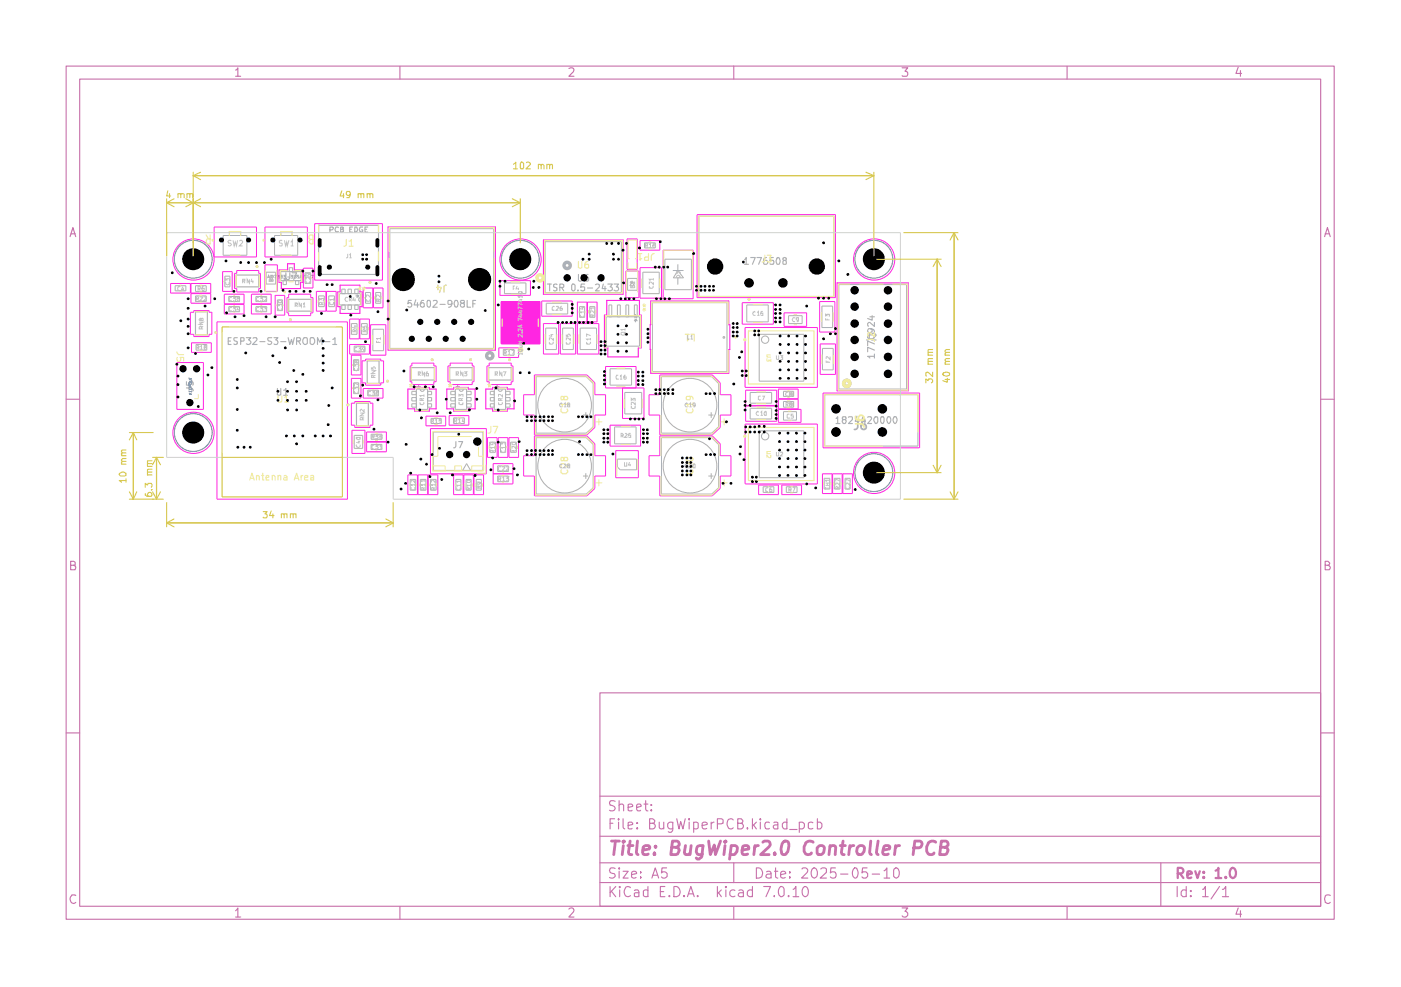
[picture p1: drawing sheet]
<svg xmlns="http://www.w3.org/2000/svg" width="210mm" height="148mm" viewBox="0 0 210 148" stroke-linecap="round" stroke-linejoin="round" font-family="sans-serif">
<g fill="none" stroke="#c872ab" stroke-width=".17">
<path d="M9.9 9.9h190.1v127.9h-190.1zM11.9 11.9h186.1v124h-186.1zM35.3 10.5l.4-.3v1.2M35.3 11.4h.8M60 9.9v2M85.3 10.3l.5-.1 .2 .2-.1 .4-.6 .6h.7M110 9.9v2M135.2 10.2h.9l-.5 .5 .4 .1a.48 .48 0 0 1-.1 .6h-.7M159.9 9.9v2M185.6 10.1l-.3 .9h.8M185.9 10.6v.8M10.5 35.5l.4-1.4 .5 1.4"/>
<path d="M10.7 35.1h.6M198.5 35.5l.5-1.4 .4 1.4M198.6 35.1h.6M9.9 59.9h2M198 59.9h2M10.6 84.8h.6l.1-.5-.3-.1h-.4v1.2h.7l.1-.4-.1-.2h-.3M198.6 84.8h.5l.2-.4-.2-.2h-.5v1.2h.6l.2-.4-.3-.2M9.9 109.9h2M89.9 103.9h108.1v32h-108.1zM89.9 119.4h108.1M198 109.9h2M11.4 134.3l-.6-.1a.72 .72 0 0 0-.3 .7 .72 .72 0 0 0 .6 .6l.3-.2"/>
<path d="M35.3 136.6l.4-.4v1.3M35.3 137.5h.8M60 135.9v1.9M85.3 136.3a.48 .48 0 0 1 .6-.1l.1 .2-.1 .3-.6 .8h.7M89.9 132.3h108.1M89.9 129.4h108.1M89.9 125.4h108.1M91.4 132.9v1.6M91.4 123.5h.5M91.6 133.6l.7 .9M92.1 122.8h-.7v1.5M92.2 130.2l-.2-.1-.6 .1a.53 .53 0 0 0 .1 .6 .53 .53 0 0 0 .5 .2l.2 .4a.6 .6 0 0 1-.8 .2"/>
<path d="M92.2 120.1h-.6l-.2 .2a.33 .33 0 0 0 .2 .4 .47 .47 0 0 1 .5 .2 .47 .47 0 0 1 0 .5l-.2 .2-.5-.1M92.3 132.9l-.9 1M92.7 122.8l-.1 .1h.1h.1l-.1-.1v.1M92.7 123.3v1M92.8 130.1v.2l.1-.1-.1-.1v.2M92.8 120.7l.3-.1h.2l.2 .1v.9M92.8 120.1v1.5M92.8 130.6v1.1M92.9 132.9l-.1 .1 .1 .1 .1-.1-.1-.1v.2M92.9 133.4v1.1M93.4 130.6h.8l-.8 1.1h.8M93.4 122.8v1.2l.2 .3"/>
<path d="M94.2 123.8l.6-.2v-.1l-.1-.2-.5 .1v.8l.1 .1 .4-.1M94.2 121.1l.6-.2v-.2l-.1-.1-.5 .1v.8l.1 .1 .4-.1M94.5 133.1a.52 .52 0 0 0-.7-.1 .87 .87 0 0 0 .3 1.5l.4-.2M94.7 131.2l.7-.2v-.1l-.2-.3-.5 .1v.8a.48 .48 0 0 0 .6 .1M95.1 133.5l.2-.1 .4 .1 .1 1M95.4 121.1l.7-.2v-.2l-.2-.1h-.3l-.2 .1v.6l.2 .3 .4-.1M95.5 124.1l.1 .1-.1 .1-.1-.1 .1-.1v.2M95.5 123.4l.1 .1h-.2l.1-.1v.1M95.8 133.9h-.7v.5l.2 .1 .5-.1M96 131.5l.1 .1-.1 .1v-.2v.2M96 130.7l.1 .1-.1 .1v-.2v.2M96.5 120.6h.6"/>
<path d="M96.8 120.1v1.2l.1 .3h.2M97.1 133.5a.48 .48 0 0 0-.7 .1v.7a.48 .48 0 0 0 .7 .1M97.1 132.9v1.6M97.4 123.5h.6l.1-.5-.3-.2h-.4v1.5h.5a.42 .42 0 0 0 .3-.3 .42 .42 0 0 0-.1-.5h-.3M97.6 121.4l.1 .1-.1 .1-.1-.1 .1-.1v.2M97.6 120.7h.1h-.2h.1M97.7 131.7l.5-1.6 .5 1.6M97.8 131.2h.8M98.8 123.3v.7a.37 .37 0 0 0 .3 .3 .37 .37 0 0 0 .4-.2M99 133.7h.5M99.5 123.3v1M99.7 132.9h-.7v1.6h.7"/>
<path d="M99.9 130.1h-.7v.8l.1-.2 .5 .1 .2 .2v.4l-.3 .3h-.4l-.1-.2M100.3 134.3l.1 .1-.1 .1v-.1v-.1v.2M100.8 123.3v1.2l-.2 .3-.4-.1M100.8 123.4a.52 .52 0 0 0-.7 .1v.5a.48 .48 0 0 0 .7 .2M101 132.9a.78 .78 0 0 1 .9 .8 .78 .78 0 0 1-.9 .8zM101.4 122.8l.4 1.5 .2-1.1 .4 1.1 .3-1.5M102.5 134.3l.1 .1-.1 .1v-.1v-.1v.2M103 134.5l.6-1.6 .5 1.6M103.2 134h.7M103.3 122.8l-.1 .1h.1v-.1v.1M103.3 123.3v1M104 123.4a.48 .48 0 0 1 .7 .1v.6a.48 .48 0 0 1-.7 .1"/>
<path d="M104 123.3v1.5M104.6 134.3l.1 .1-.1 .1-.1-.1 .1-.1v.2M105.2 123.8l.8-.2v-.1a.48 .48 0 0 0-.8 0l.1 .7 .2 .1 .4-.1M106.6 123.3v1M107 123.3l-.4 .2M107.5 123.5h.9v-.6l-.3-.1h-.6v1.5M107.5 132.9v1.6M107.7 133.9l.4 .6M108.1 133.4l-.6 .6M108.8 132.9l-.1 .1 .1 .1v-.2v.2M108.8 133.4v1.1M109.9 122.9a.5 .5 0 0 0-.8 .2 .87 .87 0 0 0 .4 1.2l.4-.2"/>
<path d="M110 129.4v2.9M110 135.9v1.9M110.2 133.5a.48 .48 0 0 0-.8 .3v.4a.52 .52 0 0 0 .8 .2M110.6 123.5h.6l.1-.5-.2-.2h-.5v1.5h.5a.43 .43 0 0 0 .3-.4 .43 .43 0 0 0-.3-.4M110.8 133.5l.1-.1 .4 .1 .1 1M111.4 133.9h-.5l-.2 .2v.2l.2 .2 .5-.1M112 124.1l.1 .1-.1 .1v-.2v.2M112.8 133.5a.48 .48 0 0 0-.8 .3v.4a.52 .52 0 0 0 .8 .2M112.8 122.8v1.5M112.8 132.9v1.6M113 123.7l.4 .6M113.4 130.1a.78 .78 0 0 1 .9 .8 .78 .78 0 0 1-.9 .8z"/>
<path d="M113.4 123.3l-.6 .6M114 122.8l-.1 .1h.1h.1l-.1-.1v.1M114 123.3v1M114.5 132.9h1l-.7 1.6M114.9 130.7l.2-.1 .4 .1 .1 1M115.3 123.4l-.4-.1-.3 .2 .1 .7 .2 .1 .4-.1M115.6 131l-.5 .1-.3 .2v.2l.3 .2 .5-.1M116 123.4l.1-.1 .5 .1v.9M116.1 134.3v.2l-.1-.1 .1-.1v.2M116.1 130.6h.5M116.3 130.1v1.4l.3 .2M116.6 123.6l-.5 .1-.2 .2 .2 .4 .5-.1"/>
<path d="M117 131.2l.8-.2v-.1l-.3-.3-.4 .1-.1 .8a.48 .48 0 0 0 .7 .1M117 132.9a.45 .45 0 0 1 .5 .4v.9l-.3 .3a.73 .73 0 0 1-.4-1.2zM117.9 123.4l-.4-.1-.2 .2 .1 .6 .1 .2 .4-.1M117.9 122.8v1.5M118.2 134.3l.1 .1-.1 .1-.1-.1 .1-.1v.2M118.4 131.5l.1 .1-.1 .1v-.2v.2M118.4 130.7l.1 .1-.1 .1v-.2v.2M118.4 124.4h1.1M118.9 133.4l.4-.5v1.6M118.9 134.5h.8M119.8 123.4a.52 .52 0 0 1 .8 .1v.5a.48 .48 0 0 1-.8 .2M119.8 123.3v1.5"/>
<path d="M120.2 130.3l.2-.2h.3l.3 .2 .1 .3-.1 .2-.9 .9h1M120.5 133a.47 .47 0 0 1 .5 .1 .47 .47 0 0 1 .2 .4 .67 .67 0 0 1-.5 1 .92 .92 0 0 1-.2-1.5zM121.8 130.2a.47 .47 0 0 1 .5 .1 .47 .47 0 0 1 .2 .4 .67 .67 0 0 1-.5 1 .92 .92 0 0 1-.2-1.5zM121.8 123.4a.48 .48 0 0 0-.6 .1v.6a.48 .48 0 0 0 .6 .1M122.5 123.4l.4-.1 .3 .2-.1 .6-.2 .2-.4-.1M122.5 122.8v1.5M123 130.3l.3-.2 .5 .1 .1 .6-1 .9h1M125.2 130.1h-.6l-.1 .8 .2-.2 .5 .1 .1 .2-.1 .6-.5 .1-.2-.2M126 131.1h1.1M128.1 130.1h.2a1 1 0 0 1 0 1.6 .73 .73 0 0 1-.4-1.2zM130 130.1h-.7l-.1 .8 .2-.2h.4l.3 .3v.4l-.3 .3h-.4l-.2-.2M130.7 131.1h1.1"/>
<path d="M132.5 130.6l.4-.5v1.6M132.5 131.7h.9M134 130.3a.37 .37 0 0 1 .4-.2 .37 .37 0 0 1 .3 .4 .73 .73 0 0 1-.4 1.2l-.4-.3zM135.2 136.2h.9l-.5 .5h.2l.3 .2v.4l-.3 .2h-.4l-.2-.2M159.9 135.9v1.9M174 129.4v6.5M176.5 132.9v1.6M177.8 133.5l-.5-.1-.3 .4v.4l.3 .3 .5-.1M177.8 132.9v1.6M178.5 134.3l.1 .1-.1 .1-.1-.1 .1-.1v.2M178.5 133.5l.1 .1-.1 .1-.1-.1 .1-.1v.2M180.3 133.4h.1l.3-.5v1.6"/>
<path d="M180.3 134.5h.8M182.8 132.9l-1.3 1.9M183.2 133.4h.2l.3-.5v1.6M183.2 134.5h1M185.6 136.2l-.3 .9h.8M185.9 136.6v.9M199.4 134.3l-.6-.1-.2 .2-.1 .3 .1 .6 .4 .2 .4-.2"/>
</g>
<path d="M176.5 131h.5a.43 .43 0 0 0 .4-.4 .43 .43 0 0 0-.4-.5h-.5v1.6M176.9 131l.5 .7M178 131.2l.7-.2-.1-.3-.2-.1-.4 .1v.9l.1 .1 .5-.1M179.2 130.6l.3 1.1 .3-1.1M180.4 131.5l.1 .1-.1 .1-.1-.1 .1-.1v.2M180.4 130.7l.1 .1-.1 .1-.1-.1 .1-.1v.2M182.2 130.6l.3-.2 .1-.3v1.6M182.2 131.7h.9M183.7 131.5l.1 .1-.1 .1-.1-.1 .1-.1v.2M184.5 130.3a.37 .37 0 0 1 .4-.2 .37 .37 0 0 1 .3 .4 .73 .73 0 0 1-.5 1.2 .93 .93 0 0 1-.2-1.4z" fill="none" stroke="#c872ab" stroke-width=".34"/>
<g fill="none" stroke="#c872ab" stroke-width=".42">
<path d="M91.7 126.1h1.1M92.3 126.1l-.3 2M93.4 126.8l-.1 1.3M93.5 126.1l-.1 .1v.1l.2-.1-.1-.1-.1 .2M94.1 126.8h.8M94.5 126.1l-.3 1.7 .1 .3h.4M95.6 126.1l-.2 1.7 .1 .3h.1M96.4 127.5l.9-.2 .1-.3-.1-.1-.6-.1-.3 .2-.1 .8 .1 .3h.2h.6M98.1 127.9l.1 .2h-.1h-.1l.1-.2v.2M98.3 126.9v.1h-.1l.1-.1v.1M100.7 127h.7l.4-.3a.48 .48 0 0 0-.3-.6h-.7l-.3 2h.8a.67 .67 0 0 0 .3-1l-.2-.1M102.7 126.8l-.1 1 .1 .3h.5l.2-.2"/>
<path d="M103.6 126.8l-.2 1.3M105.4 126.8l-.3 1.8-.3 .2h-.3l-.1-.1M105.4 126.9a.65 .65 0 0 0-1 .2v.6l.1 .4h.2h.6M106.2 126.1l.3 2 .6-1.4 .1 1.4 .8-2M108.7 126.8l-.2 1.3M108.8 126.1l-.2 .1 .1 .1 .1-.1v-.1l-.1 .2M109.6 126.9l.6-.1 .3 .3a1.27 1.27 0 0 1-.5 1h-.6M109.6 126.8l-.2 2M111.2 127.5l1-.2-.1-.4a.6 .6 0 0 0-.8 .1l-.1 .8 .1 .3h.2h.6M113.2 126.8l-.2 1.3M113.7 126.8l-.5 .2-.1 .1M114.3 126.3l.3-.2h.5a.48 .48 0 0 1 .3 .6l-1.4 1.4h1.3"/>
<path d="M116.1 127.9l.1 .2h-.1h-.1l.1-.2v.2M117.4 126.3a.47 .47 0 0 1 .5-.2 .47 .47 0 0 1 .3 .4 1.43 1.43 0 0 1-.5 1.6h-.3a.72 .72 0 0 1-.3-.7l.1-.9zM121.9 126.3a.74 .74 0 0 0-1.2 .3l-.2 .4v.6a.61 .61 0 0 0 .5 .5 .61 .61 0 0 0 .6-.2M122.5 127.1a.63 .63 0 0 1 1-.1l.1 .1-.1 .6a.62 .62 0 0 1-.9 .4zM124.4 127a.53 .53 0 0 1 .9 0l-.1 1.1M124.4 126.8l-.1 1.3M125.9 126.8h.8M126.4 126.1l-.3 1.7 .1 .3h.3M127.4 126.8l-.2 1.3M128 126.8a.48 .48 0 0 0-.6 .3M128.5 127.1a.63 .63 0 0 1 1-.1l.1 .1a1.27 1.27 0 0 1-.5 1h-.5l-.2-.4zM130.5 126.1l-.1 1.7v.3h.2"/>
<path d="M131.6 126.1l-.2 1.7 .1 .3h.1M132.4 127.5l.9-.2 .1-.3-.1-.1-.2-.1-.5 .1-.3 .9 .1 .3h.2h.5M134.2 126.8l-.1 1.3M134.8 126.8a.48 .48 0 0 0-.6 .3M137 127.1h.7a.54 .54 0 0 0 .5-.4 .54 .54 0 0 0-.3-.6h-.8l-.2 2M140.3 126.3a.74 .74 0 0 0-1.2 .3l-.2 .4v.6a.61 .61 0 0 0 .5 .5 .61 .61 0 0 0 .6-.2M141 127h.7l.4-.3a.48 .48 0 0 0-.3-.6h-.7l-.3 2h.8a.67 .67 0 0 0 .4-1l-.3-.1"/>
</g>
<g fill="none" stroke="#afafaf" stroke-width=".15">
<path d="M33.4 35.3h3.6v3h-3.6zM34.4 35.3v-.6h1.7v.6M41.2 35.3h3.4v3h-3.4zM42.1 35.3v-.6h1.7v.6M58.4 34.3h15.6v17.9h-15.6zM81.7 36.2h11.4v7.7h-11.4zM96.6 36.4h1.6v.8h-1.6zM99.7 38.9h3.9v4.5h-3.9zM101.6 39.6v1M26.3 42.8h1.6v.8h-1.6zM29.3 42.8h1.6v.9h-1.6zM29.3 44.4h1.6v.8h-1.6z"/>
<path d="M29.4 51.7h1.6v.8h-1.6zM33.7 41.4h.8v1.6h-.8zM34.3 44.5h1.6v.7h-1.6zM34.3 46h1.6v.7h-1.6zM38.4 44.5h1.6v.7h-1.6zM38.4 46h1.6v.7h-1.6zM39.9 40.8h1.4v1.8h-1.4zM40.1 41.7l.2-.4 .1 .4M40.2 41.6h.2M40.3 42h.7M40.3 41.5h.7l-.4 .5zM40.6 41.5h.2l.1-.1-.3-.1v.4"/>
<path d="M40.6 41.2v.3M40.6 42v.3M41.1 41.3h.4l-.3 .4M41.5 41.3h.4l-.2 .2h.2v.2h-.4M41.6 45h.7v1.6h-.7zM42 41.3h.3l-.1 .2h.1v.2h-.3M42.1 40.7h3v1.4h-3zM42.4 42.1v.6h.5v-.6M42.5 41.3h.3l-.2 .2h.2v.2h-.3M42.7 41.8l.1 .1v.1l-.2-.1zM43.1 41.5h.3M43.4 40.7v-.6h.5v.6"/>
<path d="M43.6 41.3h.3l-.2 .2h.2v.2h-.3M44.1 41.3h.3l-.2 .2 .2 .1-.3 .1M44.3 42.1v.6h.5v-.6M44.8 41.3h-.2v.2h.2v.2h-.2M45.1 41.5h.2v-.2h-.2v.4M45.2 41.5l.1 .2M45.7 40.9h.9v1.6h-.9zM45.9 41.3h-.3l-.1 .2 .1 .2h.3v-.2h-.1M46.1 41.5h.3M46.6 41.3h.4l-.2 .4M47.8 44.4h.8v1.6h-.8zM49.3 44.4h.8v1.6h-.8z"/>
<path d="M50.9 44h3.1v1.7h-3.1zM51.2 44v-.6h.5v.6M51.2 45.7v.7h.5v-.7M52.2 44v-.6h.5v.6M52.2 45.7v.7h.5v-.7M52.7 48.5h.8v1.6h-.8zM53 53.9h.8v1.6h-.8zM53 57.4h.8v1.6h-.8zM53.1 51.9h1.6v.9h-1.6zM53.2 44v-.6h.5v.6M53.2 45.7v.7h.5v-.7M54.1 44.6l-.3 .1v.2v.2l.3 .1"/>
<path d="M54.2 48.5h.8v1.6h-.8zM54.8 43.9h.7v1.6h-.7zM55.1 58.5h1.6v.9h-1.6zM55.9 49.4h1.6v3.2h-1.6zM56.3 43.9h.8v1.6h-.8zM62.4 58.7h-.7v.5h.7M62.4 58.3h1.7v3.1h-1.7zM62.4 59.6h-.7v.5h.7M63 58.4l.1 .2 .2 .1 .2-.1 .1-.2M64.1 58.7h.6v.5h-.6M64.1 59.6h.6v.5h-.6M68.2 58.7h-.6v.5h.6"/>
<path d="M68.2 58.3h1.7v3.1h-1.7zM68.2 59.6h-.6v.5h.6M68.8 58.4l.1 .2 .2 .1 .2-.1 .1-.2M69.9 58.7h.7v.5h-.7M69.9 59.6h.7v.5h-.7M74.1 58.7h-.6v.5h.6M74.1 58.3h1.7v3.1h-1.7zM74.1 59.6h-.6v.5h.6M74.7 58.4l.1 .2 .2 .1 .2-.1 .1-.2M75.4 52.4h1.7v.9h-1.7zM75.6 42.4h3.2v1.6h-3.2zM75.8 58.7h.7v.5h-.7"/>
<path d="M75.8 59.6h.7v.5h-.7M76 46.2a2.96 2.96 0 0 1 4.6 1v2.5a2.79 2.79 0 0 1-3.5 1.4l-.7-.3-1-.9v-2.9zM80.4 56.5h7.5l1 1v6.5l-1 .9h-7.5zM81.8 49.2h1.6v3.2h-1.6zM81.9 45.5h3.2v1.6h-3.2zM84.3 49.2h1.6v3.2h-1.6zM86.9 46h.7v1.6h-.7zM87 49.2h2.4v3.2h-2.4zM88.4 46h.8v1.6h-.8zM90.9 47.5h4.9v4.4h-4.9zM91.3 47.5v-1.8h.4v1.8M91.4 55.3h3.3v2.4h-3.3z"/>
<path d="M92.5 47.5v-1.8h.5v1.8M93.6 58.8h2.6v3.3h-2.6zM93.8 47.5v-1.8h.4v1.8M94.1 41.7h1.4v1.8h-1.4zM94.4 42.3h.7M94.7 42.3l.4 .5h-.7zM94.7 42.1v.2M94.7 42.8v.3M95.1 47.5v-1.8h.4v1.8M96.4 40.8h2.4v3.2h-2.4zM97.8 45.4h11.2v10.3h-11.2zM99.2 56.5h7.5l1 1v6.5l-1 .9h-7.5z"/>
<path d="M100.8 40.6h1.7M101.6 41.7v1M101.6 40.6l.9 1.1h-1.6zM108.4 50.5l.2 .1v.1l-.2-.1zM111.9 45.7h3.3v2.6h-3.3zM112.4 58.8h3.3v1.7h-3.3zM113.8 50.1h6.7v7.1h-6.7zM117.4 58.7h1.6v.7h-1.6zM118.2 47.3h2v1.2h-2zM123.2 45.9h1.6v3.2h-1.6zM123.3 52.2h1.6v3.3h-1.6zM123.6 59.2h14v7.7h-14z"/>
<path d="M125.7 42.7h10.2v15.6h-10.2zM53.1 65.3h1.3v1.9h-1.3zM55.6 66.6h1.6v.8h-1.6zM55.6 65.1h1.6v.8h-1.6zM61.5 71.9h.8v1.6h-.8zM62.4 60.5h-.7v.6h.7M63 71.9h.8v1.6h-.8zM64.1 60.5h.6v.6h-.6M64.5 71.9h.9v1.6h-.9zM64.6 62.7h1.5v.8h-1.5zM64.9 64.8h7.5v5.7h-7.5zM68 62.7h1.6v.8h-1.6z"/>
<path d="M68.2 60.5h-.6v.6h.6M68.3 71.9h.8v1.6h-.8zM69.3 70.5l.6-1 .6 1M69.9 71.9h.7v1.6h-.7zM69.9 60.5h.7v.6h-.7M71.4 71.9h.7v1.6h-.7zM73.4 66.3h.9v1.5h-.9zM74.1 60.5h-.6v.6h.6M74.6 71.4h1.6v.8h-1.6zM74.6 69.9h1.6v.8h-1.6zM75 66.3h.8v1.5h-.8zM75.8 60.5h.7v.6h-.7"/>
<path d="M76.5 66.3h.9v1.5h-.9zM80.4 65.6h7.5l1 1v6.6l-1 .9h-7.5zM87.4 71.4h.7M87.4 62.2h.7M87.8 61.8v.9M87.8 71v.8M92.1 64h3.2v2.6h-3.2zM92.5 68.8h2.9v1.6h-2.4l-.5-.4zM99.2 65.6h7.5l1 1v6.6l-1 .9h-7.5zM106.2 71.4h.7M106.2 62.2h.7M106.6 61.8v.9"/>
<path d="M106.6 71v.8M112.4 61.2h3.3v1.6h-3.3zM113.8 64.6h6.7v7h-6.7zM114.4 73h1.6v.8h-1.6zM117.4 60.2h1.6v.9h-1.6zM117.4 61.7h2v1.3h-2zM117.9 73h1.6v.8h-1.6zM123.5 71.7h.9v1.6h-.9zM125.1 71.7h.8v1.6h-.8zM126.7 71.7h.7v1.6h-.7z"/>
<circle cx="114.7" cy="50.9" r=".55"/>
<circle cx="84.6" cy="60.8" r="4"/>
<circle cx="84.6" cy="69.9" r="4"/>
<circle cx="103.4" cy="69.9" r="4"/>
<circle cx="103.4" cy="60.8" r="4"/>
<circle cx="114.7" cy="65.4" r=".55"/>
</g>
<g fill="none" stroke="#afafaf" stroke-width=".17">
<path d="M28.2 38.8h.6M28.2 38.4v.9M28.8 38.4v.9M29.2 38.6l.3-.2v.9M29.2 39.3h.5M38.5 39.9l.2 .1-.1 .1-.2-.1zM47.8 33.8h.1M47.8 33.8h8.9v7.4h-8.9zM49.5 34.5h.3l.2-.2v-.2l-.5-.1v.8M50.7 34.1l-.3-.1a.42 .42 0 0 0-.2 .5 .42 .42 0 0 0 .4 .3l.1-.1M51.1 34.4h.3l.1-.3-.4-.1v.8l.4-.1v-.2l-.2-.1M52.4 34.4h.3"/>
<path d="M52.8 34h-.4v.8h.4M53.2 34h.2a.42 .42 0 0 1 .2 .5 .42 .42 0 0 1-.4 .3zM54.4 34h-.4a.38 .38 0 0 0-.1 .5 .38 .38 0 0 0 .5 .2v-.2h-.2M54.7 34.4h.3M55.1 34h-.4v.8h.4M77.2 38.8h.5M77.2 38.4v.9M77.7 38.4v.9M78.2 38.4h.5v.4l-.5 .5h.5M104.7 32.4h20.3v12.1h-20.3zM111.6 39l.3-.4v1M111.6 39.6h.6"/>
<path d="M112.5 38.6h.7l-.4 1M113.5 38.6h.6l-.4 1M114.9 38.6l-.3 .1-.1 .2v.6l.4 .1 .2-.1v-.3l-.2-.2h-.3l-.1 .2M115.9 38.6h-.4l-.1 .5 .5-.1 .1 .2-.1 .4-.5-.1M116.4 38.7l.3-.1a.7 .7 0 0 1 .1 1l-.4-.1-.1-.2zM117.5 39h-.1v-.3l.1-.1 .4 .1-.1 .3h-.3l-.1 .2v.4l.5-.1v-.3l-.2-.2M130.2 38.4v.9M130.2 38.8h.5M130.7 38.4v.9M131.2 38.4h.5l-.3 .3 .3 .1v.4v.1h-.5v-.1M27.9 58.2h.7l.3 .1 .1 .3M27.9 57.2v.5h.6h-.2v-.3l.2-.2h.4l.1 .2-.1 .3"/>
<path d="M29.3 46.7h1.8v3.5h-1.8zM32.3 49.8l.2 .1-.1 .1-.2-.1zM34.2 51.1h.4M34.6 50.6h-.4v1.1h.4M35.4 41.2h3.4v1.8h-3.4zM35.6 50.6l-.5 .1a.43 .43 0 0 0 .4 .5h.1v.4l-.2 .1-.3-.1M36.1 51.1h.4l.1-.4-.5-.1v1.1M36.9 50.6h.7l-.3 .4 .3 .2a.33 .33 0 0 1-.3 .5l-.4-.1M37.9 50.7l.5-.1 .1 .3-.6 .8h.6M39 51.2h.7M40.7 50.6l-.6 .1v.3l.2 .1a.33 .33 0 0 1 .4 .3 .36 .36 0 0 1-.6 .2M41.1 50.6h.6l-.4 .4h.2l.1 .1a.33 .33 0 0 1-.1 .6l-.4-.1"/>
<path d="M41.6 58.3v.9l.1 .1 .4-.1v-.9M42.1 51.2h.7M42.5 58.5l.3-.1v-.1v1M42.5 59.3h.6M42.8 40.9v.8l.2 .2h.3l.1-.2v-.8M43.2 50.6l.2 1.1 .3-.8 .2 .8 .2-1.1M43.3 44.9h3.4v1.8h-3.4zM43.5 47.8l.2 .1-.1 .1-.2-.1zM43.8 40.9h.7l-.5 1M44.5 51.1h.5v-.1v-.4h-.5v1.1M44.7 51.1l.3 .6M45.6 50.6h.4l.1 .2v.7l-.5 .2a.66 .66 0 0 1 0-1.1z"/>
<path d="M46.6 50.6h.4a.66 .66 0 0 1-.1 1.1l-.4-.2zM47.6 51.7v-1.1l.3 .7 .4-.7v1.1M48.7 51.2h.8M49.9 50.9l.3-.3v1.1M49.9 51.7h.6M53.3 44.4h.3M53.5 44.2l.1 .2-.1 .2M53.8 44.3l-.2 .1 .2 .1M54 44.3l.2 .1-.2 .1M54.2 44.4h.2M54.4 44.2l-.2 .2 .2 .2M55 54.1h1.8v3.4h-1.8z"/>
<path d="M55.4 42.2l.2 .1-.1 .2-.2-.2zM58 57l.2 .2-.1 .1-.1-.1zM61.6 45h-.4l-.1 .6 .2-.2a.35 .35 0 0 1 .4 .4 .35 .35 0 0 1-.6 .2M61.6 55.1h3.5v1.9h-3.5zM62.3 45l-.2 .7h.6M62.5 58l.2 .1 .3-.1M62.6 58.3l.1-.2 .2 .2M62.6 45.4v.7M62.7 57.8v.3M63.5 45h-.2a.73 .73 0 0 0-.2 1l.2 .1 .3-.1v-.4l-.2-.2h-.1l-.3 .2M64.1 45h.3l.1 .2v.6l-.1 .3-.3-.1-.1-.2zM64.7 53.8l.2 .1-.1 .2-.2-.2z"/>
<path d="M64.9 45.1l.6-.1v.3l-.6 .8h.6M65.5 43.1h.6l-.2 .8M65.6 42.8v.6M66 45.6h.7M66.9 42.8l-.3 .1v.9M67.4 55.1h3.4v1.9h-3.4zM67.7 45.5l-.1 .1h-.4l-.1-.5 .5-.1 .1 .2v.4l-.1 .4-.4 .1M68.2 45.1l.3-.1a.7 .7 0 0 1-.1 1.1l-.2-.1-.1-.4zM68.4 58l.2 .1 .2-.1M68.5 58.3l.1-.2 .2 .2M68.6 57.8v.3M69.3 45.5l-.3-.2 .1-.3h.4l.1 .4-.6 .2a.36 .36 0 0 0 .2 .4 .36 .36 0 0 0 .4 0v-.4l-.2-.1"/>
<path d="M70 45v1.1h.5M70.5 53.8l.2 .1-.1 .2-.2-.2zM70.9 45.6h.3M71.3 45h-.4v1.1M73.2 55.1h3.4v1.9h-3.4zM74.3 58l.2 .1 .3-.1M74.3 58.3l.2-.2 .2 .2M74.5 57.8v.3M76.3 53.8l.2 .1-.1 .2-.2-.2zM82 42.6h.6M82.4 42.6v1M83.5 42.7l-.1-.1-.4 .1v.3l.5 .2v.3l-.2 .1-.3-.1"/>
<path d="M83.9 43.1h.5l.1-.4-.6-.1v1M84.2 43.1l.3 .5M85.9 42.6h.1l.2 .2v.6l-.2 .2h-.1l-.2-.2v-.6zM86.6 43.5h.1l-.1 .1M86.7 41.2v.9l.2 .1 .3-.1v-.9M87.6 42.6h-.5l-.1 .5 .6-.1v.5l-.1 .1-.5-.1M88.1 43.2h.7M88.1 41.2h-.3l-.2 .4v.4l.3 .2 .3-.1-.1-.5h-.3l-.2 .1M89.2 42.7l.2-.1 .4 .1v.3l-.6 .6h.6M90.4 42.6l-.1 .7h.6M90.7 42.9v.7M91.1 42.6h.7l-.4 .4h.2l.2 .2v.2l-.3 .2-.4-.1"/>
<path d="M92 42.6h.7l-.3 .4h.2l.1 .4-.2 .2-.5-.1M95.1 48.1l.2-.1 .2 .1M95.1 47.3l.2 .1 .2-.1M95.2 47.8l.1 .2 .1-.2M95.2 47.6l.1-.2 .1 .2M95.3 47.2v.2M95.3 48v.3M112.2 44.8l.2 .1-.1 .1-.2-.1zM130.1 50.5a.56 .56 0 0 1 .5-.3 .56 .56 0 0 1 .5 .4l-.2 .2h-.7zM130.3 50v.7l-.2 .3h-.2M130.4 47.5h.7M130.5 49.3a.33 .33 0 0 1 .2 .4l-.2 .2h-.3l-.1-.2v-.2l.1-.2h.4l.4 .2 .1 .3"/>
<path d="M130.7 47.3v.7l-.6-.2M130.7 50.1l.1-.1h.3l.2 .3-.7 .7h.7M131.1 53.4h-1l.3 .3M131.1 52.5l-1-.4v.7M131.1 51.6l-1-.5v.7M131.1 48.4v.5l-.7-.5h-.2l-.1 .1v.4M131.1 53.1v.6M28.2 64.4v1M28.2 64.8h.6M28.8 64.4v1M29.4 64.3l-.2 .7h.6M29.6 64.7v.7"/>
<path d="M52.1 60.6l.2 .1-.1 .1-.2-.1zM53.4 60.5h1.8v3.3h-1.8zM68.3 66.2v.7l-.1 .2h-.2M68.8 66.2h.5l-.4 .9M125.3 62.7l.3-.2v1M125.3 63.5h.6M126.4 62.9l-.2-.2 .1-.2h.5v.2l-.1 .2h-.4l-.1 .2 .2 .4h.3l.1-.2v-.2l-.1-.2M127.2 62.6l.1-.1 .5 .1v.3l-.6 .6h.6M128.4 62.4l-.2 .8h.6M128.6 62.8v.7M129.4 62.4l-.3 .8h.6M129.6 62.8v.7"/>
<path d="M130.1 62.6l.5-.1v.2v.2l-.5 .6h.5M130.2 70.4v.9M130.2 70.8h.5M130.7 70.4v.9M131.2 62.5h.3l.1 .2v.6l-.3 .2a.66 .66 0 0 1-.1-1zM131.7 70.4h-.5v.4l.1-.1 .4 .1v.4v.1l-.5-.1M132.1 62.5h.3l.1 .2v.6l-.2 .2-.2-.1-.1-.1zM133 62.6l.4-.1a.63 .63 0 0 1-.2 1l-.3-.4zM133.9 62.6l.4-.1a.63 .63 0 0 1-.2 1l-.2-.4z"/>
</g>
<path d="M128.6 63.1v1a.45 .45 0 0 1-.5 .3M129.7 63.1a.55 .55 0 0 0-.6 .5l.1 .7a.42 .42 0 0 0 .6-.1 .42 .42 0 0 0-.1-.6h-.4l-.2 .3" fill="none" stroke="#afafaf" stroke-width=".25"/>
<g fill="none" stroke="#afafaf" stroke-width=".51">
<circle cx="85" cy="39.8" r=".47"/>
<circle cx="73.4" cy="53.3" r=".47"/>
<circle cx="126.9" cy="57.5" r=".47"/>
</g>
<g fill="none" stroke="#ff26e2" stroke-width=".15">
<path d="M94 35.8h1.5v4.6h-1.5zM95.9 36.1h3v1.4h-3zM99.4 37.5h4.5v7.3h-4.5zM104.5 32.2h20.7v12.4h-20.7zM65 54.4v.5h.4v2.3h-.4v.5M67.5 54.4h3.3v.5h.2v2.3h-.2v.5h-3.3v-.5h-.4v-2.3h.4zM75.1 45.2h5.8v6.4h-5.8zM81.2 45.1h4.6v2.3h-4.6M81.5 48.5h2.2v4.6h-2.2zM84 48.5v4.6h2.3M86.5 48.5h3.3v4.6h-3.3M86.5 48.3v-3h1.5v3"/>
<path d="M88.1 45.3h1.4v3h-1.4zM89.2 59.2h1.6v3h-1.6M93.3 58.2v4.5h3.2v-4.5h-5.7v-3.2h4.5v3.2M93.8 40.6h2v4h-2zM95.9 40.1h3.3v4.6h-3.3zM98.9 56.2h7.9l1.2 1.2v1.8h1.6v3h-1.6v1.9l-1.2 1.1h-7.9v-3h-1.6v-3h1.6zM111.3 45.4h4.6v3.2h-4.6zM111.7 49.1h10.8v9h-10.8zM111.8 58.5h4.6v2.3h-4.6zM116.7 58.3h2.9v1.5h-2.9zM116.7 59.9h2.9v1.4h-2.9zM117.5 46.9h3.4v2h-3.4z"/>
<path d="M122.9 45.2h2.2v4.6h-2.2zM122.9 51.6h2.3v4.5h-2.3zM123.4 58.9h14.4v8.2h-14.4zM61.1 71.2h1.5v3h-1.5zM62.7 71.2h1.4v3h-1.4zM63.8 62.4h3v1.4h-3zM64.2 71.2h1.4v3h-1.4zM64.5 64.3h8.4v6.7h-8.4zM67.3 62.3h3v1.5h-3zM68 71.2h1.4v3h-1.4zM69.5 71.2h1.5v3h-1.5zM71 71.2h1.5v3h-1.5z"/>
<path d="M73.1 65.6h1.4v3h-1.4zM73.9 69.5h3v3.1h-3zM73.9 71h3M74.7 65.6h1.4v3h-1.4zM76.3 65.6h1.4v3h-1.4zM80.1 65.4h7.9l1.2 1.2v1.7h1.6v3.1h-1.6v1.8l-1.2 1.1h-7.9v-2.9h-1.6v-3.1h1.6zM91.4 63.8h4.6v3.1h-4.6zM92.3 67.6h3.4v4h-3.4zM98.9 65.4h7.9l1.2 1.2v1.7h1.6v3.1h-1.6v1.8l-1.2 1.1h-7.9v-2.9h-1.6v-3.1h1.6zM111.7 63.6h10.8v9h-10.8zM111.8 60.9h4.6v2.3h-4.6zM113.7 72.7h3v1.5h-3z"/>
<path d="M116.7 61.4h3.4v1.9h-3.4zM117.2 72.7h2.9v1.5h-2.9zM123.3 71h1.4v3h-1.4zM124.8 71h1.4v3h-1.4zM126.3 71h1.5v3h-1.5z"/>
<circle cx="131" cy="38.9" r="3.1"/>
<circle cx="131" cy="70.9" r="3.1"/>
</g>
<path d="M81.5 36h11.9v8.1h-11.9M65.4 58.3v3h-1v.3h-2.2v-.3M67 58.3h1v-.2h2.2v.2h1v3h-1v.3h-2.2v-.3h-1zM72.8 58.3h1v-.2h2.2v.2h1.1v3h-1.1v.3h-2.2v-.3h-1zM90.9 45h4.9v2.3h.3v4.9h-.4v1.3h-4.6v-1.3h-.5v-4.9h.3zM97.5 45.1h11.7v3.6h.2v3.7h-.2v3.6h-11.7v-3.6zM125.5 42.4h10.7v16.2h-10.7z" fill="none" stroke="#ff26e2" stroke-width=".17"/>
<path d="M75.1 45.2h5.8v6.4h-5.8z" fill="#ff26e2"/>
<g fill="none" stroke="#ff26e2" stroke-width=".15">
<path d="M32.1 34h6.3v4.5h-6.3zM39.7 39.7h1.9v4h-1.9zM39.7 34h6.4v4.5h-6.4zM47.2 33.5h10.1v8.5h-10.1zM25.6 42.5h2.9v1.4h-2.9zM26.5 54.4h4v7h-4zM28.5 46.8h.5v-.2h2.3v.2h.5v3.3h-.5v.4h-2.3v-.4h-.5zM28.6 42.5h3v1.4h-3zM28.6 44h3v1.5h-3zM28.7 51.4h3v1.4h-3zM32.5 48.3h19.6v26.6h-19.6zM33.4 40.7h1.4v3h-1.4z"/>
<path d="M33.6 44.1h3v1.5h-3zM33.6 45.6h3v1.5h-3zM35.5 40.6h3.3v.4h.2v2.3h-.2v.5h-3.3v-.5h-.4v-2.3h.4zM37.7 44.1h2.9v1.5h-2.9zM37.7 45.6h2.9v1.5h-2.9zM41.2 44.3h1.5v3h-1.5zM43.3 44.1h3.3v.5h.3v2.3h-.3v.4h-3.3v-.4h-.3v-2.3h.3zM45.5 40.2h1.4v3h-1.4zM47.4 43.7h1.5v3h-1.5zM48.9 43.7h1.5v3h-1.5zM52.4 51.7h3v1.4h-3zM52.4 47.8h1.5v3h-1.5z"/>
<path d="M52.7 53.3h1.4v2.9h-1.4zM52.7 56.7h1.4v3h-1.4zM53.9 47.8h1.5v3h-1.5zM54.3 54.1h.5v-.2h2.3v.2h.4v3.3h-.4v.3h-2.3v-.3h-.5zM54.4 43.2h1.5v2.9h-1.5zM54.4 58.3h3v1.4h-3zM55.5 48.7h2.3v4.6h-2.3zM56 43.2h1.4v2.9h-1.4zM65 54.4h-3.3v.5h-.2v2.3h.2v.5h3.3M73.3 54.4h3.3v.5h.3v2.3h-.3v.5h-3.3v-.5h-.3v-2.3h.3zM74.8 52.2h2.9v1.4h-2.9zM74.9 42.1h4.6v2.2h-4.6z"/>
<path d="M81.2 45.1v2.3M84 48.5h2.3v4.6M86.5 48.3h1.5M86.5 48.5v4.6M89.2 59.2v-1.8l-1.2-1.2h-7.9v3h-1.6v3h1.6v3h7.9l1.2-1.1v-1.9M52.7 60.5h.5v-.3h2.3v.3h.4v3.3h-.4v.3h-2.3v-.3h-.5zM52.8 64.5h1.9v3.5h-1.9zM55 66.3h2.9v1.4h-2.9zM55 64.8h2.9v1.4h-2.9z"/>
<circle cx="29" cy="38.9" r="3.1"/>
<circle cx="78" cy="38.9" r="3.1"/>
<circle cx="29" cy="64.9" r="3.1"/>
</g>
<path d="M58.2 34h16.1v18.5h-16.1zM81.5 36v8.1M41.8 40.5h1.3v-1h1v1h1.3v1.8h-.4v1h-2.8v-1h-.4zM51 42.8h2.9v1h.4v2.2h-.4v1h-2.9v-1h-.4v-2.2h.4zM65.4 58.3h-1v-.2h-2.2v.2h-1.1v3h1.1" fill="none" stroke="#ff26e2" stroke-width=".17"/>
<g fill="none" stroke="#f2eda1" stroke-width=".17">
<path d="M30.9 35.2l.3 .6M31.5 35.2v1.4h-.4l-.2-.3 .1-.4 .5-.1M31.8 36l.1-.1 .1 .2h-.1zM31.8 35.9h.1M31.8 36.1h.1M34.4 35.3v-.6h1.7v.6M34.5 38.3h1.5M38.5 39.9l.2 .1-.1 .1-.2-.1zM39.4 36l.1-.1 .1 .2h-.1zM39.5 35.9h.1M39.5 36.1h.1M42.1 35.3v-.6h1.7v.6"/>
<path d="M42.1 38.3h1.6M46.6 35.9l-.3-.1v-.4l.2-.2h.4v1.4h-.3l-.3-.3v-.1l.3-.3h.3M47.8 33.8v1.1M47.8 37.9v1.2M51.9 35.9v.9l-.3 .1M52.3 36.2l.3-.1 .1-.2v1M52.3 36.9h.6M56.7 33.8v1.1M56.7 37.8v1.3M58.3 37.7v-3.6h15.8v3.6M58.3 38.7v13.6h15.8v-13.6M81.6 36.1h11.7v7.8h-11.7z"/>
<path d="M86.7 39.2v.9l.2 .1 .3-.1v-.9M88.1 39.2l-.3 .1-.2 .3v.5l.3 .1 .3-.1-.1-.5h-.3l-.2 .2M95.7 38h.5M95.9 38v1l.3-.2M97.2 38v1h-.6v-.4l.6-.1M98.1 38l-.3 .1-.2 .3v.6M104.7 32.4h20.3v12.1h-20.3zM114.6 38.3v.7l-.4 .3M115 38.3h.6l-.3 .4 .3 .1v.4l-.2 .1-.4-.1M26.5 52.8l.3 .4h.7M26.6 53.6l-.1 .3 .2 .3h.2l.2-.2v-.4h-.1h.5v.5M29.3 50.2h1.8"/>
<path d="M29.3 46.7h1.8M32.3 49.8l.2 .1-.1 .1-.2-.1zM35.4 41.2v1.8M38.9 41.2v1.8M41.7 59.4v.9h.5l.1-.9M42.6 43.7l.2 .1-.1 .1-.1-.1zM42.7 59.6l.2-.2v.9M43 40.6h-1v1.7M43.2 44.9v1.8M43.3 42.3h.6M43.5 47.8l.2 .1-.1 .1-.2-.1zM44.2 40.6h1v1.7"/>
<path d="M46.7 44.9v1.8M50.8 43.9v1.9M53.7 43.3h.2M53.9 43v.3v.2M54.1 43.1l-.2 .2 .2 .1M54.1 43.9v1.9M54.4 43.1l.1 .2-.1 .1M54.5 43.3h.3M54.6 43l-.1 .3 .1 .2M55 57.5h1.8M55 54h1.8M55.4 42.2l.2 .1-.1 .2-.2-.2z"/>
<path d="M58 57l.2 .2-.1 .1-.1-.1zM61.4 57.7h.2h.2M61.5 58l.1-.3 .1 .3M61.6 55.1v1.9M61.6 57.6v.1M62.2 58.2h2M64.7 53.8l.2 .1-.1 .2-.2-.2zM65.1 55.1v1.9M65.5 43.1h.6l-.2 .8M65.6 42.8v.6M66.9 42.8l-.3 .1v.9M67.2 57.7h.3h.2"/>
<path d="M67.3 58l.2-.3 .2 .3M67.4 55.1v1.9M67.5 57.6v.1M68.1 58.2h2M70.5 53.8l.2 .1-.1 .2-.2-.2zM70.9 55.1v1.9M73.2 57.7h.1h.3M73.2 58l.1-.3 .2 .3M73.2 55.1v1.9M73.3 57.6v.1M74 58.2h2M75.3 47.8v1.1"/>
<path d="M76.3 53.8l.2 .1-.1 .2-.2-.2zM76.7 55.1v1.9M80.7 47.8v1.1M84.5 59.6l.1-.2h.4l.1 .2-.1 .4h-.4l-.2-.6-.3 .1 .1 .5h.2l.1-.2M91 52.1h-.2v-4.8h5.2v4.8h-.2M96.4 45.7l.1 .1 .3-.1M96.4 46.5l.1-.1 .3 .1M96.4 46l.1-.2 .2 .2M96.4 46.2l.1 .2 .2-.2M96.5 45.6v.2M96.5 46.4v.3M97.7 48.6v-3.3h11.4v3.3"/>
<path d="M97.7 52.5v3.3h11.4v-3.3M102.7 50.1h.6M103 50.1v1l.3-.3M103.3 59.4l.2 .1v.4l-.5 .1-.1-.1 .1-.5h.6l.2 .1 .1 .4M103.6 50.1h.5v1M110.2 50.4l.2 .2-.1 .1-.2-.1zM112.2 49.6h9.8v8h-9.8zM112.2 44.8l.2 .1-.1 .1-.2-.1zM127.3 42.6h-1.6v15.9h10.4v-15.9h-2.2M128.9 42.6h3.4M130.1 50.9h.8l.2 .3M131.1 49.9v.6l-.7-.6h-.2l-.1 .1v.5"/>
<path d="M37.4 72l.4-1 .3 1M37.5 71.7h.5M38.4 71.4l.3-.1 .2 .2v.5M38.4 71.3v.7M39.2 71.3h.3M39.4 71v1h.1M39.9 71.6l.4-.1-.1-.2-.3 .1v.6h.4M40.8 71.4l.3-.1 .1 .2v.5M40.8 71.3v.7M41.7 71.4l.1-.1 .3 .1v.6M41.7 71.3v.7M42.6 71.4l.2-.1 .2 .2v.5h-.4l-.1-.1 .1-.3 .4-.1"/>
<path d="M42.7 60.3h.6M44.1 72l.4-1 .3 1M44.2 71.7h.5M45.1 71.3v.7M45.4 71.3l-.3 .1v.1M45.6 71.6l.5-.1v-.1l-.3-.1-.2 .2 .1 .5h.4M46.6 71.4l.1-.1 .3 .1v.6h-.4v-.4l.4-.1M52.1 60.6l.2 .1-.1 .1-.2-.1zM53.4 60.4h1.8M53.4 63.8h1.8M62.2 61.6h2M68.1 61.6h2"/>
<path d="M73.6 63.9v.8l-.2 .2h-.2M73.9 63.9h.7l-.4 1M74 61.6h2M84.2 70.4l-.1 .5 .2 .1h.5l.3-.2-.1-.4M84.2 61.3l-.1 .4 .2 .2h.5l.3-.3-.1-.3M84.5 68.8l.1-.2h.4l.1 .2-.1 .3h-.4l-.2-.5-.3 .1 .1 .4h.2l.1-.2M85.1 69.5v.6l-.6-.6-.4 .1 .1 .5M85.1 60.6h-1l.1 .1 .1 .3M85.1 60.4v.6M102.9 68.7l.7-.1 .3 .2v.1l-.3 .2h-.6l-.1-.1zM103 70.4l-.1 .5 .2 .1h.5l.3-.2-.1-.4M103 61.3l-.1 .4 .2 .2h.5l.3-.3-.1-.3"/>
<path d="M103.9 69.5v.6l-.6-.6-.4 .1 .1 .5M103.9 60.6h-1l.1 .1 .1 .3M103.9 60.4v.6M112.2 64.1h9.8v8h-9.8zM137.6 64.8v-5.6h-14v7.7h8.7"/>
</g>
<g fill="none" stroke="#f2eda1" stroke-width=".15">
<path d="M94.2 39.4v.9h1.2v-.9M94.4 38.8h-.2v-2.8h1.2v2.8h-.2M97.2 37.3h.4M97.2 36.2h.4M26.9 43.8h.3M26.9 42.8h.3M29.7 59.1v.7h-.6M29.9 43.8h.4M29.9 42.8h.4M29.9 44.3h.4M29.9 45.3h.4M29.9 51.6h.5"/>
<path d="M29.9 52.6h.5M33.5 42.1v.2M34.3 49h-1v.8M34.6 42.1v.2M35 44.3h.2M35 45.3h.2M35 45.8h.2M35 46.8h.2M39 44.3h.3M39 45.3h.3M39 45.8h.3M39 46.8h.3"/>
<path d="M39.8 40.5v3.3h1.7v-3.3M41.4 45.6v.3M42.4 45.6v.3M45.6 41.6v.2M46.7 41.6v.2M47.7 45v.4M48.7 45v.4M49.2 45v.3M50.2 45v.3M50.3 49h1v.8M52.6 49v.5M52.8 54.6v.3"/>
<path d="M52.8 58.1v.2M53.7 49v.5M53.8 52.8h.2M53.8 51.8h.2M53.9 54.6v.3M53.9 58.1v.2M54.1 49v.5M54.6 44.5v.3M55.2 49v.5M55.6 44.5v.3M55.8 50.2v1.5M55.8 58.4h.3"/>
<path d="M55.8 59.4h.3M56.1 44.5v.4M57.2 44.5v.4M57.6 50.2v1.5M76 53.3h.5M76 52.3h.5M76.5 42.3h1.5M76.5 44.1h1.5M80.3 59.2v-2.8h7.6l1.1 1v1.8M81.7 50.1v1.5M82.7 45.3h1.5M82.7 47.2h1.5"/>
<path d="M83.5 50.1v1.5M84.2 50.1v1.5M86 50.1v1.5M86.8 46.7v.2M86.8 50.1v1.5M87.8 46.7v.2M88.2 46.5v.5M89.3 46.5v.5M89.5 50.1v1.5M92.4 55.2h1.3M92.4 57.9h1.3M93.6 59.8v1.4"/>
<path d="M93.9 43.9v-3.3h1.7v3.3M96.2 41.7v1.5M96.3 59.8v1.4M98.9 41.7v1.5M99.1 59.2v-2.8h7.6l1.1 1v1.8M99.5 43.4v-5.9h4.3v5.9M112.9 45.6h1.4M112.9 48.4h1.4M113.4 58.8h1.4M115 53.8h-.1l.1 .4h.3v-.2l.2 .2v-.4M115.5 53.2h-.6l.1 .4h.5M118 59.6h.4"/>
<path d="M118 58.6h.4M119 48.7h.5M119 47.2h.5M123.1 46.8v1.5M123.2 53.2v1.4M124.9 46.8v1.5M125 53.2v1.4M33.3 67.8v6.7h18v-6.7M33.3 68.6h18M52.9 66v.6M54.4 66v.6M56.2 64.9h.4"/>
<path d="M56.2 66h.4M56.3 67.5h.3M56.3 66.5h.3M61.4 72.6v.2M62.4 72.6v.2M62.9 72.5v.4M63.9 72.5v.4M64.4 72.5v.4M64.9 64.7h7.6v5.9h-7.6zM64.9 69.9h1.8v.7M65.1 62.6h.5M65.1 63.7h.5"/>
<path d="M65.5 72.5v.4M68.2 70.6v-.7h1v.7M68.2 72.6v.2M68.6 62.6h.5M68.6 63.6h.5M69.3 72.6v.2M69.7 72.5v.5M70.7 65.5h-5.1v2.9h-.7M70.8 72.5v.5M71.2 72.5v.5M71.7 67.1v1.3h.8M72.3 72.5v.5"/>
<path d="M72.5 69.9h-1.8v.7M72.8 69.7v1.3h-1.3M73.3 66.8v.5M74.3 66.8v.5M74.9 66.9v.3M75.2 72.3h.4M75.2 71.3h.4M75.3 69.8h.2M75.3 70.8h.2M76 66.9v.3M76.5 66.8v.5M77.6 66.8v.5"/>
<path d="M80.3 68.3v-2.8h7.6l1.1 1.1v1.7M80.3 71.4v2.9h7.6l1.1-1.1v-1.8M80.3 62.2v2.9h7.6l1.1-1.1v-1.8M89.2 72.4h1.1M89.2 63.3h1.1M89.8 62.7v1.1M89.8 71.9v1M92.5 68.8v2.6M93.1 66.6h1.4M93.1 63.9h1.4M95.6 68.8v1.6M99.1 62.2v2.9h7.6l1.1-1.1v-1.8"/>
<path d="M99.1 68.3v-2.8h7.6l1.1 1.1v1.7M99.1 71.4v2.9h7.6l1.1-1.1v-1.8M108 72.4h1.1M108 63.3h1.1M108.5 62.7v1.1M108.5 71.9v1M113.4 61.1h1.4M113.4 62.9h1.4M113.4 60.5h1.4M115.1 72.9h.2M115.1 73.9h.2M115.4 68.3h.1l-.1 .3h-.1l-.4-.3v.3"/>
<path d="M115.5 67.7h-.6l.1 .3h.5M117.9 61.1h.6M117.9 60.1h.6M118.1 63.1h.5M118.1 61.6h.5M118.5 72.9h.4M118.5 73.9h.4M123.5 72.3v.4M124.6 72.3v.4M125 72.3v.5M126.1 72.3v.5M126.5 72.4v.3"/>
<path d="M127.5 72.4v.3"/>
</g>
<path d="M111.6 50.8l.2 .1-.1 .1-.2-.1zM111.6 65.3l.2 .1-.1 .1-.2-.1zM128.2 63.5l1.1 .1 .2 .5M128.2 62.4v.4a1.08 1.08 0 0 0 1.2 .2l.1-.5-.2-.2h-.4l-.2 .2v.3l.2 .2" fill="none" stroke="#f2eda1" stroke-width=".25"/>
<g fill="none" stroke="#f2eda1" stroke-width=".51">
<circle cx="80.9" cy="41.7" r=".47"/>
<circle cx="126.9" cy="57.5" r=".47"/>
</g>
<path d="M77.9 52.3h.2l.1 .2-.1 .1h-.2l-.1-.1z" fill="none" stroke="#f2eda1" stroke-width=".42"/>
<g fill="none" stroke="#c2c2c2" stroke-width=".15">
<path d="M34.7 36.1l-.4-.1-.1 .2 .1 .3h.2l.2 .1-.2 .3-.3-.1M34.9 36l.2 .9 .2-.6 .1 .6 .2-.9M35.9 36.1l.3-.1 .2 .2-.1 .3-.4 .4h.5M42.3 36.1l-.1-.1-.3 .1 .1 .4h.3l-.1 .4-.3-.1M42.6 36l.2 .9 .2-.6 .1 .6 .2-.9M43.6 36.3l.2-.3v.9M43.6 36.9h.4M52.1 38.1v.5l-.2 .1M52.4 38.2l.1-.1v.6M52.4 38.7h.3M96.7 36.8h.4v-.3h-.4v.6M96.9 36.8l.2 .3"/>
<path d="M97.3 36.7l.2-.2v.6M97.3 37.1h.4M98.2 36.5h-.3a.37 .37 0 0 0 .2 .6l.2-.2-.2-.2-.3 .2M27 43.1v-.1h-.3l-.1 .1 .1 .5h.3v-.1M27.4 43l-.2 .4h.4M27.5 43.1v.5M29.4 44.8h.4l-.1-.3h-.3v.6M29.5 52.1h.3l.1-.2-.2-.1h-.2v.6M29.6 52.1l.3 .3M29.6 44.8l.2 .3M29.7 43.3h.2l.1-.3h-.3v.6M29.9 48.3h.5l-.5 .3h.5"/>
<path d="M29.9 43.3l.1 .3M30 51.9l.2-.1v.6M30 44.6v-.1h.3l.1 .2-.5 .4h.5M30 52.4h.4M30.1 47.9l.2-.2 .1 .1v.3h-.2l-.2-.4-.1 .2v.2h.2v-.1M30.2 49.3v-.3l-.2-.1-.1 .2v.2h.5M30.4 48.9l-.2 .3M30.5 43h-.1l-.1 .1v.4l.1 .1 .2-.1v-.3h-.3v.1M30.5 44.6l.1-.1 .4 .1-.5 .5h.5M30.7 52h-.1l.1-.2 .3 .1v.1l-.4 .1v.3h.4l-.1-.4M33.8 42.3v.3l.3 .1 .2-.1 .1-.1-.1-.2M33.8 42.1v-.3l.2 .2 .1-.2h.2l.1 .1-.1 .2"/>
<path d="M34.8 44.6h-.3l-.2 .2 .1 .3 .2 .1 .2-.1M34.8 46.1h-.3l-.2 .3 .1 .2 .2 .1 .2-.1M34.9 44.6h.5l-.3 .2 .3 .2-.2 .2-.3-.1M34.9 46.1h.5l-.3 .2 .3 .2-.2 .2-.3-.1M35.7 46l-.2 .4h.4M35.9 44.6h-.3l-.1 .2h.3l.1 .3-.1 .1-.3-.1M35.9 46.3v.4M36.4 42.1h.3v-.2h-.3v.6M36.5 42.1l.2 .4M37.4 41.9v.6l-.4-.6v.6M37.7 41.8l-.1 .4h.4M37.9 42v.5"/>
<path d="M38.8 44.6h-.2l-.2 .2 .1 .3 .2 .1 .1-.1M38.8 46.1h-.2l-.2 .3 .1 .2 .2 .1 .1-.1M39 44.6h.4l-.2 .2 .2 .2-.2 .2-.2-.1M39 46.1h.4l-.2 .2 .2 .2-.2 .2-.2-.1M39.6 44.6h.3v.2l-.3 .4h.3M39.6 46.1h.3l-.1 .2 .1 .1v.2l-.1 .1-.2-.1M40.4 42l.4-.1 .1 .1v.2h-.5zM40.9 41.5h-.5l.1 .1M40.9 41.3v.3M41.7 46.2l.1 .3h.3l.2-.1-.1-.2M41.7 45.9v-.3l.2 .2 .1-.2h.2l.1 .1-.1 .2M41.7 45.1l.3-.1 .3 .3h-.6z"/>
<path d="M44.2 45.8h.3l.1-.3-.4-.1v.6M44.4 45.8l.2 .2M45.2 45.4v.6l-.4-.6v.6M45.4 45.6l.2-.2v.6M45.4 46h.4M45.9 42.1v.2l.1 .2h.4v-.4M46.1 40.9l.2 .2-.1 .2h-.3v-.2a.42 .42 0 0 1 .5-.1v.3M46.4 41.5v.4l-.3-.4-.2 .1v.3M47.9 45.1v-.3l.2 .1v-.1h.4v.3h-.1M48.2 45.7l-.1-.4h-.2v.4h.6M48.5 45.3l-.3 .2M49.5 45.3h-.1v.3l.2 .1 .4-.1v-.3h-.1"/>
<path d="M50 44.9h-.6l.2 .2M50 44.8v.3M52.1 44.7l-.1-.1a.31 .31 0 0 0-.3 .2 .31 .31 0 0 0 .2 .4h.2M52.4 44.9h.1l.2-.1-.1-.2h-.2v.6M52.5 44.9l.2 .3M53.1 44.6l-.2 .4h.4M53.1 48.9h.4M53.1 58.6l.1 .4h.4l.1-.2-.1-.2M53.1 58.4v-.4l.2 .2 .1-.2h.2l.1 .1-.1 .3M53.1 55.2v.2l.3 .2 .2-.1 .1-.2-.1-.1M53.1 55v-.4l.2 .2 .3-.2 .1 .1-.1 .3M53.1 49.7v-.2l-.1-.1-.1 .3h.6"/>
<path d="M53.2 48.8v.4l-.4-.1M53.2 44.8v.4M53.4 54.2v-.1l.3 .1-.2 .2-.1-.2-.3-.1 .1 .3 .2-.2M53.5 49.4l-.4 .3M53.6 52.1l-.2-.1-.3 .3 .2 .3h.3M53.7 57.7l-.6-.2v.4M53.7 52h.5l-.3 .3h.2l.1 .2-.5 .1M54.4 48.9v.3h.3l-.1-.2 .3-.1 .1 .1-.1 .2M54.7 49.7v-.2l-.2-.1-.1 .3h.6M54.7 52.3l-.2 .2-.2-.3 .2-.2 .2 .1v.4l-.3 .1M54.9 44.8l.1 .4h.3l.2-.2-.1-.2M55 49.4l-.3 .3"/>
<path d="M55.5 44.2v.4l-.3-.4h-.3v.4M55.6 58.7l-.2-.1-.2 .3 .1 .3h.3M55.7 55.6h.6l-.6 .4h.6M55.7 55.1v.2h.2l-.1-.1 .3-.2 .2 .2-.1 .1M55.8 58.6h.4l-.3 .3h.2l.1 .2-.4 .1M55.9 56.6v-.3h-.2v.3h.6M56.3 56.3l-.4 .1M56.4 51.1v.3h.6M56.7 45.2v-.4h-.3v.4h.6M56.7 58.6h-.2l-.1 .3v.2l.3 .1v-.3l-.3 .1M56.7 51.2v.2M57 44.2v.4l-.3-.4h-.3v.4"/>
<path d="M57 50.8h-.6l.2 .1M57 44.8l-.3 .2M57 50.6v.3M62.7 56.1h.2l.1-.3h-.3v.6M62.8 56.1l.2 .3M63.5 59.3h-.5l.1 .2M63.5 59.7l-.3 .2M63.5 59.1v.4M63.6 55.8v.6l-.3-.6v.6M64.1 55.8h-.1l-.1 .1v.5h.3v-.4h-.3v.1M68.4 56.1h.2l.1-.3h-.3v.6M68.5 56.1l.2 .3"/>
<path d="M68.8 59.5v-.4l.3 .2v-.2h.3v.4M69.4 55.8v.6l-.3-.6v.6M69.4 59.7l-.3 .2M69.6 55.8h.4l-.3 .2 .3 .1v.2l-.4 .1M74.2 56.1h.3l.1-.3h-.4v.6M74.4 56.1l.2 .3M75.2 55.8v.6l-.3-.6v.6M75.3 59.1v.4l-.3-.4h-.3v.4M75.3 59.7l-.3 .2M75.4 55.8h.4l-.2 .6M75.6 52.9h.2l.1-.2-.2-.2h-.1v.6M75.7 52.9l.2 .2"/>
<path d="M76.2 52.7l.1-.2v.6M76.2 53.1h.3M76.7 52.5h.4l-.3 .6M76.9 43.2h.2M77.2 42.9h-.3v.6M77.5 42.9l-.2 .4h.5M77.7 52.5l.5-.1 .1 .2-.4 .1-.2-.1zM77.7 43.8l.5-.1 .1 .3-.5 .1zM77.7 51.5h.6M77.7 51.2h.6M77.7 43.1v.4M77.9 51.9h.4"/>
<path d="M77.9 47.2h.4M77.9 46.6h.4M77.9 44.9h.4M77.9 51.2v.3M78.1 47.1v.4l-.4-.1M78.1 46.5v.5l-.4-.2M78.1 44.8v.5l-.4-.2M78.1 48.7v.4M78.2 51.9h.1l-.1 .2h-.3M78.2 49.9l.1-.1-.1 .1h.1M78.3 53.1h-.6l.2 .1M78.3 50.2v.3l-.4-.3h-.2l.1 .3"/>
<path d="M78.3 49.3v.4l-.4-.4h-.2l.1 .4M78.3 48.7l-.6 .2 .6 .3M78.3 48l-.6-.3v.4M78.3 46.3l-.6-.3v.4M78.3 45.7l-.6-.3v.5M78.3 44.5h-.6l.2 .2M78.3 44.3v.4M78.3 52.9v.3M82.3 51.3l.1 .3h.4l.1-.2v-.1M82.5 50.2h.4M82.7 50.1v.3l-.4-.1M82.9 50.7v.3l-.3-.3h-.3v.3"/>
<path d="M83.1 46l-.2-.1-.1 .2v.3l.3 .1M83.4 46v-.1l.3 .1v.2l-.3 .3h.3M84.2 45.9l-.2 .2v.4l.3-.1-.1-.2h-.2v.1M84.9 51.3l.1 .3h.3l.2-.2-.1-.1M84.9 50.2v.2h.2v-.1l.2-.2 .2 .2-.1 .1M85.5 50.7v.3l-.4-.3h-.2v.3M87 47.2l.1 .3h.3l.2-.1-.1-.2M87.2 46.1h.4M87.3 46v.4l-.4-.1M87.6 46.8h-.6l.2 .2M87.6 46.6v.4M87.9 51.3l.1 .3h.4l.1-.2-.1-.1"/>
<path d="M88.5 50.8h-.6l.2 .2M88.5 50.3l-.6-.2v.4M88.5 50.7v.3M88.8 47.5v-.3h-.3v.3h.6M89.1 46.6v.4l-.3-.4h-.3v.4M89.1 46.2h-.6l.2 .2M89.1 47.2l-.3 .2M89.1 46v.4M92.7 56.3h-.3l-.1 .1 .1 .5h.3v-.1M92.9 56.4l.2-.1v.6M92.9 56.9h.4M93.1 49.9l.5-.1 .1 .4-.4 .1-.2-.1z"/>
<path d="M93.7 49.4h-.6l.2 .2M93.7 49.2v.4M93.8 56.3h-.2l-.1 .5 .1 .1 .3-.1v-.3h-.4v.1M93.8 49.8l-.3 .3M94.6 42.8h.4l.1 .3h-.6zM95.1 42.2v.4l-.3-.4h-.3v.4M97.3 42.9l.1 .3h.4l.1-.1-.1-.2M97.9 42.3v.3l-.3-.3h-.3v.3M97.9 41.9h-.6l.2 .1M97.9 41.7v.3M101.4 41.5a.33 .33 0 0 1 .3-.2 .33 .33 0 0 1 .3 .3h-.6zM101.4 41.1v-.3l.2 .1v-.1h.3l.1 .1-.1 .2"/>
<path d="M103.1 50.3v.5h.2M103.5 50.4l.2-.1v.5M103.5 50.8h.4M113.2 46.8l-.1-.1-.3 .3 .2 .3h.2M113.5 46.9l.2-.2v.6M113.5 47.3h.3M114 59.4l-.3 .1v.4l.1 .1 .2-.1M114.3 59.4h.3l-.3 .6M114.3 46.7h-.2l-.1 .3h.3v.3h-.3M116.4 53.3l.1 .6h.2v-.6M117 53.3h.3l-.2 .3h.2v.3h-.3M118.2 58.8h-.3a.28 .28 0 0 0-.1 .4 .28 .28 0 0 0 .4 .1"/>
<path d="M118.5 59.1l-.2-.2 .4-.1 .1 .2-.5 .1 .1 .3 .4-.1v-.2h-.2M119.2 47.7l-.3-.1-.1 .3 .1 .3h.3M119.7 47.9l-.2 .2-.2-.2v-.2l.4-.1v.5l-.3 .1M123.7 47.7v.3h.6M123.7 47.5v-.4l.2 .2 .1-.2h.3v.1v.3M123.8 54.1v.2h.6M124 47.8v.2M124.1 54.2v.1M124.4 53.5v.4l-.4-.4-.2 .1v.2M53.5 66.7l-.1 .1a.33 .33 0 0 0 .2 .2 .33 .33 0 0 0 .4-.1v-.2M53.5 65.6h.5v.2l-.2 .1-.3-.1h-.1zM53.6 66.2h.4"/>
<path d="M53.8 66.1v.3l-.4-.1M54 61.9h.6l-.6 .5h.6M54.3 63v-.4l-.3 .1v.3h.6M54.6 61.3v.5l-.4-.5-.2 .2 .1 .2M54.6 62.6l-.3 .2M55.8 65.5h.3v-.3h-.3v.6M55.9 65.5l.2 .3M56.1 66.8l-.3 .1v.4l.1 .1 .2-.1M56.3 65.2h.4l-.3 .2 .3 .3-.2 .1h-.2M56.3 66.8h.4l-.3 .1 .3 .3-.2 .2-.2-.1M56.9 66.9l.2-.1v.6M56.9 67.4h.4"/>
<path d="M57 65.5l-.1-.3h.3l.1 .1-.2 .2h-.2l.1 .3 .3-.1-.2-.2M61.7 73.1h-.1l.1 .4h.4l.1-.1v-.3h-.1M62.2 72.7h-.6l.2 .2M62.2 71.9v.5l-.4-.5-.2 .1v.3h.1M62.2 72.5v.4M63 60.3v.4h.4l.1-.2v-.2M63.2 60.1v-.4h-.2v.4h.5M63.5 73.5l-.1-.4-.3 .1v.3h.6M63.7 72.7h-.6l.2 .2M63.7 72.1h-.6l.2 .2M63.7 73.1l-.2 .2M63.7 71.9v.4"/>
<path d="M63.7 72.5v.4M64.6 63.1h.4v-.2h-.4v.6M64.8 63.1l.2 .4M65 73.5v-.3l-.3-.1-.1 .4h.6M65.2 63l.2-.1v.6M65.2 72.7h-.6l.2 .2M65.2 71.9v.5l-.4-.5-.2 .1v.3h.1M65.2 63.5h.4M65.2 73.1l-.2 .2M65.2 72.5v.4M66.2 62.9h-.4v.2l.1-.1 .3 .1-.1 .4-.3-.1M68.1 63.1h.3l.1-.3h-.4v.6"/>
<path d="M68.3 63.1l.2 .3M68.5 73.1v.3l.2 .1h.3l.1-.2-.1-.2M68.7 63l.2-.2v.6M68.7 63.4h.4M68.9 60.3h-.1v.3l.2 .1h.3l.1-.4M69.1 72.8h-.6l.1 .1M69.1 72.2h-.6l.1 .2M69.1 72v.4M69.1 72.6v.3M69.1 60.1v-.4h-.3v.4h.6M69.4 62.8l-.1 .4h.3M69.6 63v.4"/>
<path d="M70 72.1l.4-.1 .2 .2-.2 .2h-.3zM70.2 73.5v-.3l-.1-.1-.1 .4h.6M70.6 72.8h-.6l.2 .1M70.6 73.1l-.4 .3M70.6 72.6v.3M71.8 73.2v-.3h-.3v.3h.6M71.8 72.3v.3h-.3l.1-.3 .4 .1 .1 .2M72.1 72.9l-.3 .1M73.8 66.3h.1v.4h-.3l-.1-.1 .1-.3h.4l.1 .1v.2M73.9 67.9v-.3l-.4-.1v.4h.6M74.1 67.1h-.6l.2 .2M74.1 67.5l-.2 .2"/>
<path d="M74.1 66.9v.4M74.7 60.3l.1 .4h.3l.2-.2-.1-.2M74.7 71.8h.4l-.1-.3h-.3v.6M74.9 71.8l.2 .3M75 60.1v-.4h-.3v.4h.6M75.1 70.1v-.1l-.4 .1v.4l.4 .1M75.1 67.5l.1 .4h.4l.1-.2v-.2M75.1 66.7v-.4l.2 .2 .1-.2h.3v.1v.3M75.3 70.1v-.1h.3l.1 .2-.5 .4h.5M75.3 71.7l.2-.2v.6M75.3 72.1h.4M75.7 67.1h-.6l.2 .2"/>
<path d="M75.7 66.9v.4M75.8 71.5h.4l-.2 .3h.2v.2l-.4 .1M75.9 70.1v-.1h.3v.2l-.4 .4h.4M76.8 66.4l.4-.1 .1 .2-.1 .2h-.4zM77 67.9v-.4h-.2v.4h.5M77.3 66.9v.4l-.3-.4h-.2v.4M77.3 67.5l-.3 .2M84.3 60.5l-.2-.1-.2 .3 .1 .3h.3M84.3 69.6h-.2l-.2 .2 .1 .4h.3M84.5 60.6l.2-.2v.6M84.5 69.6h.2l.2 .1-.4 .5h.4M84.5 61h.4"/>
<path d="M85.2 60.7l-.1-.1 .2-.2 .1 .3h-.2l-.1 .1v.2h.3l-.1-.3M85.2 69.8l-.1-.1 .2-.1 .1 .2h-.2l-.1 .2v.2h.3l-.1-.4M93.1 65.3l.3-.1-.1-.2h-.2v.6M93.2 65.3l.2 .3M93.6 69.3v.6h.3v-.6M93.7 65.1l.2-.1 .1 .2-.4 .4h.4M94.4 69.3l-.2 .4h.3M94.5 69.6v.3M94.5 65h-.2l-.1 .3 .3-.1v.4h-.3M94.6 60.2v-.5l.3 .3v-.2l.2-.1 .1 .1-.1 .4M94.7 60.9h-.1v.3l.2 .1 .4-.1v-.3h-.1M95.2 60.3v.4l-.3-.4-.3 .1v.3h.1"/>
<path d="M103.1 60.5l-.2-.1-.2 .3 .1 .3h.3M103.1 69.6h-.2l-.2 .2 .1 .4h.3M103.3 60.6l.2-.2v.6M103.3 69.6h.2l.2 .1-.4 .5h.4M103.3 61h.4M104 69.6h.2v.6h-.3v-.2zM104.2 60.7l-.2 .1-.1-.2 .1-.2 .2 .1v.4l-.3 .1M113.8 61.8l-.2-.1-.3 .2 .2 .4h.3M114 61.9l.2-.2v.6M114 62.3h.3M114.7 61.7l.2 .1v.5h-.3l-.1-.2zM115.1 73.2l-.2-.1-.1 .2v.3l.3 .1"/>
<path d="M115.6 73.1l-.2 .2v.4h.3l-.1-.3-.2 .1M116.4 67.8l.1 .6h.2v-.6M117 67.9l.1-.1 .2 .1v.1l-.3 .4h.3M117.8 60.7h.2l.2-.2-.1-.2h-.3v.6M117.9 60.7l.3 .2M118.2 73.5h.4v-.3l-.4-.1v.6M118.3 62.1l-.3 .1v.4l.1 .1h.2v-.1M118.4 73.5l.2 .2M118.5 60.6l-.2-.2 .4-.1 .1 .2-.5 .2 .1 .2 .4-.1v-.1l-.2-.1M118.8 73.1h.4l-.3 .6M118.9 62.1h-.3v.3h.3l-.1 .3h-.2v-.1M123.7 73v.4"/>
<path d="M123.7 73.2h.6M123.7 72.8h.6M123.7 72.4h.6M124 72.4v.4M124.3 72h-.6l.2 .2M124.3 71.8v.4M125.5 73.3v-.3l-.1-.1-.1 .4h.6M125.9 72.4v.4l-.4-.4h-.2v.4M125.9 72.1l-.6-.3v.4M125.9 72.9l-.4 .3M126.8 72.9v.3l.2 .2 .3-.1 .1-.2-.1-.2M127.4 72.4v.4l-.4-.4h-.2v.4"/>
<path d="M127.4 72.1l-.6-.3v.4"/>
</g>
<path d="M25 34.9h110v40h-76.1v-6.3h-33.9z" fill="none" stroke="#d0d2cd" stroke-width=".15"/>
<path d="M33.3 49h18v25.5h-18zM33.3 68.6h18" fill="none" stroke="#d8c852" stroke-width=".15"/>
<g fill="none" stroke="#5994dc" stroke-width=".17">
<circle cx="29" cy="38.9" r="2.84"/>
<circle cx="78" cy="38.9" r="2.84"/>
<circle cx="131" cy="38.9" r="2.84"/>
<circle cx="29" cy="64.9" r="2.84"/>
<circle cx="131" cy="70.9" r="2.84"/>
</g>
<path d="M28.3 58.6v.1h.5v-.1M28.3 58.2v.2h.5v-.2M28.3 57.4h.4l.1 .1-.5 .1zM28.3 56.9l.5 .1-.1 .2h-.4M28.3 59.1h.5M28.3 58.9l.2 .2M28.3 56.6v.3M28.3 56.8h.5M28.5 58v-.2h-.2v.2h.5M28.5 58.3v.1M28.5 58.6v.1M28.8 58.9l-.3 .2" fill="none" stroke="#5994dc" stroke-width=".15"/>
<g fill="#000">
<path d="M33.8 38.9h.2l.1 .2-.1 .2h-.2l-.1-.2zM36 39.2h.2l.1 .2-.1 .2h-.2l-.1-.2zM37.2 39.2h.2l.1 .2-.1 .2h-.2l-.2-.2zM38.3 39.2h.2l.2 .2-.2 .2h-.2l-.1-.2zM39.5 39.2h.2l.1 .2-.1 .2h-.2l-.1-.2zM40.5 38.7h.2l.2 .2-.2 .2h-.2l-.1-.2zM54.3 38.7h.2l.1 .2-.1 .2h-.2l-.1-.2zM54.3 38h.2l.1 .2-.1 .2h-.2l-.1-.2zM54.9 38h.2l.1 .2-.1 .2h-.2l-.2-.2zM54.9 38.7h.2l.1 .2-.1 .2h-.2l-.2-.2zM87.3 38.7h.2l.1 .2-.1 .2h-.2l-.1-.2zM88.2 37.9h.2l.1 .2-.1 .2h-.2l-.1-.2z"/>
<path d="M88.2 38.7h.2l.1 .2-.1 .2h-.2l-.1-.2zM90.8 36.3h.2l.2 .2-.2 .2h-.2l-.1-.2zM91.6 36.3h.2l.1 .2-.1 .2h-.2l-.1-.2zM91.9 37.9h.2l.1 .2-.1 .2h-.2l-.2-.2zM91.9 38.7h.2l.1 .2-.1 .2h-.2l-.2-.2zM92.6 36.3h.2l.1 .2-.1 .2h-.2l-.1-.2zM92.6 38.7h.2l.1 .2-.1 .2h-.2l-.1-.2zM93.3 37.3h.2l.1 .2-.1 .2h-.2l-.1-.2zM93.8 36.3h.2l.1 .2-.1 .2h-.2l-.1-.2zM95.7 37h.3l.1 .2-.1 .2h-.3l-.1-.2zM98.9 36.1h.2l.1 .1-.1 .2h-.2l-.1-.2zM103.9 37.8h.2l.1 .2-.1 .2h-.2l-.1-.2z"/>
<path d="M111.3 39.1h.2l.1 .2-.1 .2h-.2l-.1-.2zM123.3 36.2h.3l.1 .2-.1 .2h-.3l-.1-.2zM125.6 38.9h.2l.1 .2-.1 .2h-.2l-.1-.2zM25.7 40.7h.2l.1 .2-.1 .2h-.2l-.1-.2zM26.4 54.4h.2l.1 .2-.1 .2h-.2l-.1-.2zM26.6 59.3h.2l.1 .2-.1 .2h-.2l-.1-.2zM26.6 57.5h.2l.1 .2-.1 .2h-.2l-.1-.2zM26.6 56.2h.2l.1 .2-.1 .2h-.2l-.1-.2zM27 47.9h.2l.1 .2-.1 .2h-.2l-.1-.2zM28.1 47.7h.2l.1 .1-.1 .2h-.2l-.1-.2zM28.1 49.9h.2l.1 .1-.1 .2h-.2l-.1-.2zM28.1 52h.2l.1 .2-.1 .1h-.2l-.1-.1z"/>
<path d="M28.1 48.8h.2l.1 .1-.1 .2h-.2l-.1-.2zM28.1 46h.2l.1 .2-.1 .2h-.2l-.1-.2zM28.1 44.6h.2l.1 .2-.1 .2h-.2l-.1-.2zM29.2 52.8h.2l.1 .2-.1 .2h-.2l-.1-.2zM30.6 45.7h.2l.2 .2-.2 .2h-.2l-.1-.2zM31.1 56h.2l.1 .2-.1 .2h-.2l-.1-.2zM31.7 54.9h.2l.1 .2-.1 .2h-.2l-.2-.2zM32.1 44.6h.2l.1 .2-.1 .2h-.2l-.1-.2zM33.9 46.7h.2l.1 .2-.1 .2h-.2l-.2-.2zM35 43.5h.2l.1 .2-.1 .2h-.2l-.2-.2zM35.1 47.3h.2l.1 .2-.1 .2h-.2l-.1-.2zM35.5 56.7h.2l.1 .2-.1 .2h-.2l-.1-.2z"/>
<path d="M35.5 58h.2l.1 .2-.1 .2h-.2l-.1-.2zM36.5 47.1h.2l.1 .2-.1 .2h-.2l-.1-.2zM36.7 52.7h.2l.1 .2-.1 .2h-.2l-.1-.2zM39 43.5h.2l.1 .2-.1 .2h-.2l-.1-.2zM39.8 47.3h.2l.1 .2-.1 .2h-.2l-.1-.2zM40.8 53.2h.2l.1 .1-.1 .2h-.2l-.1-.2zM41.1 47.3h.2l.2 .2-.2 .2h-.2l-.1-.2zM41.6 58.5h.2l.1 .2-.1 .2h-.2l-.1-.2zM41.8 54.2h.2l.1 .2-.1 .2h-.2l-.1-.2zM42.3 43.3h.2l.1 .2-.1 .2h-.2l-.1-.2zM42.7 52h.2l.1 .2-.1 .1h-.2l-.1-.1zM43 57.1h.2l.1 .1-.1 .2h-.2l-.1-.2z"/>
<path d="M43 58.5h.2l.1 .2-.1 .2h-.2l-.1-.2zM43.3 43.5h.2l.2 .2-.2 .2h-.2l-.1-.2zM43.9 55.4h.2l.1 .1-.1 .2h-.2l-.1-.2zM44.3 43.5h.2l.1 .2-.1 .2h-.2l-.1-.2zM44.4 58.5h.2l.1 .2-.1 .2h-.2l-.2-.2zM44.4 57.1h.2l.1 .1-.1 .2h-.2l-.2-.2zM45.3 40.5h.2l.1 .1-.1 .2h-.2l-.1-.2zM45.3 56h.2l.1 .1-.1 .2h-.2l-.1-.2zM45.5 43.5h.2l.1 .2-.1 .2h-.2l-.2-.2zM45.8 58.5h.2l.1 .2-.1 .2h-.2l-.1-.2zM46.4 43.5h.2l.1 .2-.1 .2h-.2l-.1-.2zM46.8 40.5h.2l.1 .1-.1 .2h-.2l-.1-.2z"/>
<path d="M48.1 46.8h.2l.1 .2-.1 .2h-.2l-.1-.2zM48.3 52.1h.2l.1 .1-.1 .2h-.2l-.1-.2zM48.3 51h.2l.1 .1-.1 .2h-.2l-.1-.2zM48.3 55.4h.2l.1 .1-.1 .2h-.2l-.1-.2zM48.3 54.3h.2l.1 .1-.1 .2h-.2l-.1-.2zM48.3 53.2h.2l.1 .1-.1 .2h-.2l-.1-.2zM48.9 42.5h.2l.1 .2-.1 .2h-.2l-.1-.2zM49.7 58h.2l.1 .2-.1 .2h-.2l-.1-.2zM49.7 42.5h.2l.1 .2-.1 .2h-.2l-.1-.2zM52.4 44.3h.2l.1 .2-.1 .1h-.2l-.1-.1zM52.5 47.1h.2l.1 .2-.1 .1h-.2l-.1-.1zM53.9 59.2h.2l.1 .2-.1 .1h-.2l-.1-.1z"/>
<path d="M54.3 57.6h.2l.1 .1-.1 .2h-.2l-.1-.2zM54.7 51h.2l.1 .2-.1 .2h-.2l-.1-.2zM56.3 42.3h.2l.1 .2-.1 .2h-.2l-.1-.2zM56.5 59.8h.3l.1 .2-.1 .1h-.3l-.1-.1zM56.5 46.6h.3l.1 .1-.1 .2h-.3l-.1-.2zM58.1 47.7h.2l.1 .1-.1 .2h-.2l-.1-.2zM58.1 44.9h.2l.1 .2-.1 .2h-.2l-.1-.2zM60.4 55.4h.2l.2 .2-.2 .2h-.2l-.1-.2zM60.9 46.3h.2l.1 .2-.1 .2h-.2l-.1-.2zM62 57.8h.2l.1 .2-.1 .2h-.2l-.1-.2zM63.7 57.8h.2l.1 .2-.1 .2h-.2l-.2-.2zM64.8 57.8h.2l.2 .2-.2 .2h-.2l-.1-.2z"/>
<path d="M65.7 42.1h.2l.1 .2-.1 .1h-.2l-.1-.1zM65.7 41.2h.2l.1 .2-.1 .2h-.2l-.1-.2zM66.8 59.7h.2l.1 .2-.1 .2h-.2l-.1-.2zM71.4 59.7h.2l.1 .2-.1 .2h-.2l-.1-.2zM71.4 58.1h.2l.1 .2-.1 .1h-.2l-.1-.1zM72.6 46.4h.2l.1 .2-.1 .2h-.2l-.1-.2zM74.2 58h.2l.2 .2-.2 .2h-.2l-.1-.2zM74.6 45.5h.2l.1 .2-.1 .2h-.2l-.1-.2zM74.8 42h.2l.1 .2-.1 .2h-.2l-.1-.2zM74.8 42.7h.2l.1 .2-.1 .2h-.2l-.1-.2zM75.6 42h.2l.1 .2-.1 .2h-.2l-.1-.2zM77.9 55.7h.2l.1 .2-.1 .2h-.2l-.1-.2z"/>
<path d="M78.4 51.3h.2l.1 .2-.1 .2h-.2l-.1-.2zM79.2 52.1h.2l.1 .2-.1 .2h-.2l-.2-.2zM79.2 55.7h.2l.2 .2-.2 .2h-.2l-.1-.2zM79.8 42.9h.2l.1 .2-.1 .2h-.2l-.1-.2zM79.9 42h.2l.1 .2-.1 .2h-.2l-.1-.2zM80.7 42.9h.2l.1 .2-.1 .2h-.2l-.1-.2zM83.6 48.2h.2l.1 .2-.1 .1h-.2l-.2-.1zM84.2 48.2h.2l.1 .2-.1 .1h-.2l-.1-.1zM84.8 48.2h.2l.1 .2-.1 .1h-.2l-.1-.1zM85.5 48.2h.2l.1 .2-.1 .1h-.2l-.1-.1zM85.7 46h.2l.1 .2-.1 .2h-.2l-.1-.2zM85.7 46.7h.2l.1 .2-.1 .2h-.2l-.1-.2z"/>
<path d="M85.7 45.5h.2l.1 .1-.1 .2h-.2l-.1-.2zM86.1 48.2h.2l.1 .2-.1 .1h-.2l-.1-.1zM86.8 48.2h.2l.1 .2-.1 .1h-.2l-.1-.1zM87.4 48.2h.2l.1 .2-.1 .1h-.2l-.1-.1zM88 48.2h.2l.2 .2-.2 .1h-.2l-.1-.1zM88.6 48.2h.2l.1 .2-.1 .1h-.2l-.1-.1zM90 52.9h.2l.1 .2-.1 .2h-.2l-.1-.2zM90 51h.2l.1 .2-.1 .2h-.2l-.1-.2zM90 52.3h.2l.1 .2-.1 .2h-.2l-.1-.2zM90 51.6h.2l.1 .2-.1 .2h-.2l-.1-.2zM90.5 55.5h.2l.1 .2-.1 .2h-.2l-.1-.2zM90.5 56.1h.2l.1 .2-.1 .2h-.2l-.1-.2z"/>
<path d="M90.5 56.8h.2l.1 .2-.1 .2h-.2l-.1-.2zM90.5 57.4h.2l.1 .2-.1 .2h-.2l-.1-.2zM90.6 52.9h.2l.1 .2-.1 .2h-.2l-.1-.2zM90.6 51h.2l.1 .2-.1 .2h-.2l-.1-.2zM90.6 51.6h.2l.1 .2-.1 .2h-.2l-.1-.2zM90.6 52.3h.2l.1 .2-.1 .2h-.2l-.1-.2zM92.5 48.7h.2l.1 .2-.1 .1h-.2l-.1-.1zM92.5 51.2h.2l.1 .2-.1 .2h-.2l-.1-.2zM92.5 52.5h.2l.1 .2-.1 .2h-.2l-.1-.2zM92.5 49.9h.2l.1 .2-.1 .2h-.2l-.1-.2zM93 44.6h.2l.1 .2-.1 .2h-.2l-.2-.2zM93.4 42.2h.2l.1 .2-.1 .2h-.2l-.1-.2z"/>
<path d="M93.6 44.6h.2l.1 .2-.1 .2h-.2l-.1-.2zM93.8 51.2h.2l.1 .2-.1 .2h-.2l-.1-.2zM93.8 48.7h.2l.1 .2-.1 .1h-.2l-.1-.1zM93.8 49.9h.2l.1 .2-.1 .2h-.2l-.1-.2zM93.8 52.5h.2l.1 .2-.1 .2h-.2l-.1-.2zM94.2 44.6h.2l.1 .2-.1 .2h-.2l-.1-.2zM94.9 44.6h.2l.1 .2-.1 .2h-.2l-.1-.2zM95.6 55.6h.2l.1 .2-.1 .2h-.2l-.1-.2zM95.6 56.2h.2l.1 .2-.1 .2h-.2l-.1-.2zM95.6 56.9h.2l.1 .2-.1 .2h-.2l-.1-.2zM95.6 57.5h.2l.1 .2-.1 .2h-.2l-.1-.2zM96.3 56.2h.2l.1 .2-.1 .2h-.2l-.2-.2z"/>
<path d="M96.3 55.6h.2l.1 .2-.1 .2h-.2l-.2-.2zM96.3 56.9h.2l.1 .2-.1 .2h-.2l-.2-.2zM96.3 57.5h.2l.1 .2-.1 .2h-.2l-.2-.2zM97 50.4h.2l.1 .2-.1 .2h-.2l-.1-.2zM97 49.9h.2l.1 .1-.1 .2h-.2l-.1-.2zM97 51.1h.2l.1 .2-.1 .2h-.2l-.1-.2zM97 49.2h.2l.1 .2-.1 .2h-.2l-.1-.2zM98.1 39.9h.2l.1 .2-.1 .1h-.2l-.1-.1zM98.2 58.8h.2l.1 .2-.1 .2h-.2l-.1-.2zM98.2 58.2h.2l.1 .2-.1 .2h-.2l-.1-.2zM98.3 44.6h.2l.1 .2-.1 .2h-.2l-.1-.2zM98.7 39.9h.2l.1 .2-.1 .1h-.2l-.1-.1z"/>
<path d="M98.8 58.8h.2l.1 .2-.1 .2h-.2l-.1-.2zM98.8 58.2h.2l.1 .2-.1 .2h-.2l-.1-.2zM99 44.6h.2l.1 .2-.1 .2h-.2l-.1-.2zM99.4 39.9h.2l.1 .2-.1 .1h-.2l-.1-.1zM99.5 58.8h.2l.1 .2-.1 .2h-.2l-.1-.2zM99.5 58.2h.2l.1 .2-.1 .2h-.2l-.1-.2zM99.6 44.6h.2l.1 .2-.1 .2h-.2l-.2-.2zM100 39.9h.2l.1 .2-.1 .1h-.2l-.1-.1zM100.1 58.2h.2l.1 .2-.1 .2h-.2l-.1-.2zM100.1 58.8h.2l.1 .2-.1 .2h-.2l-.1-.2zM100.2 44.6h.2l.1 .2-.1 .2h-.2l-.1-.2zM100.7 58.8h.2l.2 .2-.2 .2h-.2l-.1-.2z"/>
<path d="M100.7 58.2h.2l.2 .2-.2 .2h-.2l-.1-.2zM104.3 43.3h.2l.1 .2-.1 .2h-.2l-.1-.2zM104.3 42.7h.2l.1 .2-.1 .2h-.2l-.1-.2zM105 42.7h.2l.1 .2-.1 .2h-.2l-.1-.2zM105 43.3h.2l.1 .2-.1 .2h-.2l-.1-.2zM105.6 43.3h.2l.1 .2-.1 .2h-.2l-.1-.2zM105.6 42.7h.2l.1 .2-.1 .2h-.2l-.1-.2zM105.7 58.8h.2l.2 .2-.2 .2h-.2l-.1-.2zM106.2 42.7h.2l.2 .2-.2 .2h-.2l-.1-.2zM106.2 43.3h.2l.2 .2-.2 .2h-.2l-.1-.2zM106.3 58.8h.2l.1 .2-.1 .2h-.2l-.1-.2zM106.8 42.7h.2l.2 .2-.2 .2h-.2l-.1-.2z"/>
<path d="M106.8 43.3h.2l.2 .2-.2 .2h-.2l-.1-.2zM107 58.8h.2l.1 .2-.1 .2h-.2l-.1-.2zM109.8 49.6h.2l.1 .2-.1 .2h-.2l-.1-.2zM109.8 50.2h.2l.1 .2-.1 .2h-.2l-.1-.2zM109.8 48.3h.2l.1 .2-.1 .2h-.2l-.1-.2zM109.8 48.9h.2l.1 .2-.1 .2h-.2l-.1-.2zM109.9 57.4h.2l.1 .2-.1 .2h-.2l-.1-.2zM110.4 50.2h.2l.1 .2-.1 .2h-.2l-.1-.2zM110.4 48.3h.2l.1 .2-.1 .2h-.2l-.1-.2zM110.4 49.6h.2l.1 .2-.1 .2h-.2l-.1-.2zM110.4 48.9h.2l.1 .2-.1 .2h-.2l-.1-.2zM110.7 53.4h.2l.1 .2-.1 .2h-.2l-.1-.2z"/>
<path d="M111.1 52.6h.2l.1 .2-.1 .1h-.2l-.1-.1zM111.2 56.1h.2l.1 .2-.1 .2h-.2l-.2-.2zM111.2 55.4h.2l.1 .2-.1 .2h-.2l-.2-.2zM111.7 55.4h.3l.1 .2-.1 .2h-.3l-.1-.2zM111.7 56.1h.3l.1 .2-.1 .2h-.3l-.1-.2zM113 49.4h.2l.1 .2-.1 .2h-.2l-.1-.2zM113 50h.2l.1 .2-.1 .2h-.2l-.1-.2zM113.6 49.4h.2l.1 .2-.1 .2h-.2l-.1-.2zM113.6 50h.2l.1 .2-.1 .2h-.2l-.1-.2zM116.2 45.5h.2l.1 .2-.1 .2h-.2l-.2-.2zM116.2 46.2h.2l.1 .2-.1 .2h-.2l-.2-.2zM116.2 48.1h.2l.1 .2-.1 .2h-.2l-.2-.2z"/>
<path d="M116.2 46.8h.2l.1 .2-.1 .2h-.2l-.2-.2zM116.2 47.5h.2l.1 .2-.1 .2h-.2l-.2-.2zM116.8 52.7h.2l.1 .2-.1 .2h-.2l-.1-.2zM116.8 50.2h.2l.1 .2-.1 .2h-.2l-.1-.2zM116.8 54h.2l.1 .2-.1 .2h-.2l-.1-.2zM116.8 51.5h.2l.1 .2-.1 .1h-.2l-.1-.1zM116.8 46.2h.2l.1 .2-.1 .2h-.2l-.1-.2zM116.8 45.5h.2l.1 .2-.1 .2h-.2l-.1-.2zM116.8 48.1h.2l.1 .2-.1 .2h-.2l-.1-.2zM116.8 47.5h.2l.1 .2-.1 .2h-.2l-.1-.2zM116.8 46.8h.2l.1 .2-.1 .2h-.2l-.1-.2zM116.8 55.3h.2l.1 .2-.1 .2h-.2l-.1-.2z"/>
<path d="M116.8 56.5h.2l.1 .2-.1 .2h-.2l-.1-.2zM118.1 51.5h.2l.1 .2-.1 .1h-.2l-.1-.1zM118.1 52.7h.2l.1 .2-.1 .2h-.2l-.1-.2zM118.1 50.2h.2l.1 .2-.1 .2h-.2l-.1-.2zM118.1 54h.2l.1 .2-.1 .2h-.2l-.1-.2zM118.1 56.5h.2l.1 .2-.1 .2h-.2l-.1-.2zM118.1 55.3h.2l.1 .2-.1 .2h-.2l-.1-.2zM119.4 54h.2l.1 .2-.1 .2h-.2l-.1-.2zM119.4 56.5h.2l.1 .2-.1 .2h-.2l-.1-.2zM119.4 50.2h.2l.1 .2-.1 .2h-.2l-.1-.2zM119.4 51.5h.2l.1 .2-.1 .1h-.2l-.1-.1zM119.4 52.7h.2l.1 .2-.1 .2h-.2l-.1-.2z"/>
<path d="M119.4 55.3h.2l.1 .2-.1 .2h-.2l-.1-.2zM120.6 55.3h.2l.2 .2-.2 .2h-.2l-.1-.2zM120.6 54h.2l.2 .2-.2 .2h-.2l-.1-.2zM120.6 56.5h.2l.2 .2-.2 .2h-.2l-.1-.2zM120.6 51.5h.2l.2 .2-.2 .1h-.2l-.1-.1zM120.6 52.7h.2l.2 .2-.2 .2h-.2l-.1-.2zM120.6 50.2h.2l.2 .2-.2 .2h-.2l-.1-.2zM120.8 45.7h.2l.1 .2-.1 .2h-.2l-.1-.2zM122.6 44.5h.2l.1 .2-.1 .2h-.2l-.1-.2zM123.3 44.5h.3l.1 .2-.1 .2h-.3l-.1-.2zM123.3 50.6h.3l.1 .2-.1 .2h-.3l-.1-.2zM124.1 44.5h.2l.1 .2-.1 .2h-.2l-.1-.2z"/>
<path d="M124.4 49.9h.2l.1 .1-.1 .2h-.2l-.1-.2zM125.1 49.9h.2l.1 .1-.1 .2h-.2l-.1-.2zM125.1 49.1h.2l.1 .2-.1 .2h-.2l-.1-.2zM127 41h.2l.1 .2-.1 .1h-.2l-.1-.1zM29.6 60.8h.2l.1 .2-.1 .2h-.2l-.1-.2zM35.5 61.2h.2l.1 .2-.1 .2h-.2l-.1-.2zM35.5 64.3h.2l.1 .2-.1 .2h-.2l-.1-.2zM35.5 66.9h.3l.1 .2-.1 .2h-.3l-.1-.2zM36.5 66.9h.2l.1 .2-.1 .2h-.2l-.1-.2zM37.4 66.9h.2l.1 .2-.1 .2h-.2l-.1-.2zM41.6 59.8h.2l.1 .2-.1 .2h-.2l-.1-.2zM42.8 65.2h.2l.1 .2-.1 .2h-.2l-.1-.2z"/>
<path d="M43 59.8h.2l.1 .2-.1 .2h-.2l-.1-.2zM43 61.3h.2l.1 .2-.1 .2h-.2l-.1-.2zM44 65.2h.2l.1 .2-.1 .2h-.2l-.1-.2zM44.4 59.8h.2l.1 .2-.1 .2h-.2l-.2-.2zM44.4 61.3h.2l.1 .2-.1 .2h-.2l-.2-.2zM44.4 66.4h.2l.1 .2-.1 .1h-.2l-.2-.1zM45.3 65.2h.2l.1 .2-.1 .2h-.2l-.1-.2zM45.8 59.8h.2l.1 .2-.1 .2h-.2l-.1-.2zM47.1 65.2h.3l.1 .2-.1 .2h-.3l-.1-.2zM48.3 65.2h.2l.1 .2-.1 .2h-.2l-.1-.2zM49.1 63.5h.2l.1 .2-.1 .2h-.2l-.1-.2zM49.2 60.6h.2l.1 .2-.1 .2h-.2l-.1-.2z"/>
<path d="M49.4 65.2h.2l.1 .2-.1 .2h-.2l-.1-.2zM56 64.2h.2l.1 .2-.1 .1h-.2l-.2-.1zM58.1 66.1h.2l.1 .2-.1 .2h-.2l-.1-.2zM60 73.1h.2l.1 .2-.1 .2h-.2l-.1-.2zM60.7 72.3h.2l.1 .2-.1 .2h-.2l-.1-.2zM60.8 66.5h.2l.1 .1-.1 .2h-.2l-.1-.2zM61.5 70.8h.2l.1 .2-.1 .1h-.2l-.2-.1zM62.8 61.3h.2l.1 .2-.1 .2h-.2l-.1-.2zM63 68.7h.2l.1 .1-.1 .2h-.2l-.1-.2zM63.1 62.5h.2l.1 .2-.1 .1h-.2l-.1-.1zM63.8 69.4h.2l.1 .2-.1 .2h-.2l-.1-.2zM64.3 71.3h.2l.1 .2-.1 .2h-.2l-.1-.2z"/>
<path d="M64.7 68h.2l.1 .2-.1 .2h-.2l-.1-.2zM65.4 61.7h.2l.2 .2-.2 .2h-.2l-.1-.2zM65.8 67h.2l.1 .2-.1 .2h-.2l-.1-.2zM66.1 71.7h.2l.1 .2-.1 .2h-.2l-.1-.2zM67.4 61.7h.2l.1 .2-.1 .2h-.2l-.1-.2zM67.7 71h.2l.1 .2-.1 .2h-.2l-.1-.2zM68.7 64.9h.2l.1 .2-.1 .2h-.2l-.2-.2zM70.3 61.3h.2l.1 .2-.1 .2h-.2l-.1-.2zM71.1 71.1h.2l.1 .2-.1 .2h-.2l-.1-.2zM73.5 70.3h.2l.1 .1-.1 .2h-.2l-.1-.2zM73.7 68.5h.2l.1 .2-.1 .2h-.2l-.1-.2zM74.6 66.1h.2l.1 .2-.1 .2h-.2l-.1-.2z"/>
<path d="M74.6 61.3h.2l.1 .2-.1 .2h-.2l-.1-.2zM77 70.1h.2l.1 .2-.1 .2h-.2l-.2-.2zM77 59.9h.2l.1 .2-.1 .2h-.2l-.1-.2zM77.5 71h.2l.1 .2-.1 .2h-.2l-.2-.2zM77.7 66h.2l.1 .2-.1 .2h-.2l-.1-.2zM78.9 62.9h.2l.1 .2-.1 .2h-.2l-.1-.2zM78.9 62.3h.2l.1 .2-.1 .2h-.2l-.1-.2zM78.9 67.4h.2l.1 .2-.1 .2h-.2l-.1-.2zM78.9 68h.2l.1 .2-.1 .2h-.2l-.1-.2zM79.6 62.3h.2l.1 .2-.1 .2h-.2l-.1-.2zM79.6 62.9h.2l.1 .2-.1 .2h-.2l-.1-.2zM79.6 67.4h.2l.1 .2-.1 .2h-.2l-.1-.2z"/>
<path d="M79.6 68h.2l.1 .2-.1 .2h-.2l-.1-.2zM80.2 62.3h.2l.1 .2-.1 .2h-.2l-.1-.2zM80.2 62.9h.2l.1 .2-.1 .2h-.2l-.1-.2zM80.2 68h.2l.1 .2-.1 .2h-.2l-.1-.2zM80.2 67.4h.2l.1 .2-.1 .2h-.2l-.1-.2zM80.8 62.9h.2l.2 .2-.2 .2h-.2l-.1-.2zM80.8 62.3h.2l.2 .2-.2 .2h-.2l-.1-.2zM80.8 67.4h.2l.2 .2-.2 .2h-.2l-.1-.2zM80.8 68h.2l.2 .2-.2 .2h-.2l-.1-.2zM81.4 68h.2l.2 .2-.2 .2h-.2l-.1-.2zM81.4 67.4h.2l.2 .2-.2 .2h-.2l-.1-.2zM81.4 62.3h.2l.2 .2-.2 .2h-.2l-.1-.2z"/>
<path d="M81.4 62.9h.2l.2 .2-.2 .2h-.2l-.1-.2zM82.1 68h.2l.1 .2-.1 .2h-.2l-.1-.2zM82.1 67.4h.2l.1 .2-.1 .2h-.2l-.1-.2zM82.1 62.3h.2l.1 .2-.1 .2h-.2l-.1-.2zM82.1 62.9h.2l.1 .2-.1 .2h-.2l-.1-.2zM82.7 67.4h.2l.1 .2-.1 .2h-.2l-.1-.2zM82.7 68h.2l.1 .2-.1 .2h-.2l-.1-.2zM82.7 62.9h.2l.1 .2-.1 .2h-.2l-.1-.2zM82.7 62.3h.2l.1 .2-.1 .2h-.2l-.1-.2zM86.6 68h.2l.1 .2-.1 .2h-.2l-.1-.2zM86.6 62.3h.2l.1 .2-.1 .2h-.2l-.1-.2zM86.8 66h.2l.1 .2-.1 .2h-.2l-.1-.2z"/>
<path d="M87.2 68h.2l.1 .2-.1 .2h-.2l-.1-.2zM87.2 62.3h.2l.1 .2-.1 .2h-.2l-.1-.2zM87.9 68h.2l.1 .2-.1 .2h-.2l-.1-.2zM87.9 62.3h.2l.1 .2-.1 .2h-.2l-.1-.2zM88.5 68h.2l.1 .2-.1 .2h-.2l-.1-.2zM88.5 62.3h.2l.1 .2-.1 .2h-.2l-.1-.2zM90.4 66.1h.2l.1 .2-.1 .2h-.2l-.1-.2zM90.4 65.5h.2l.1 .2-.1 .2h-.2l-.1-.2zM90.4 64.8h.2l.1 .2-.1 .2h-.2l-.1-.2zM90.4 64.2h.2l.1 .2-.1 .2h-.2l-.1-.2zM91 66.1h.2l.1 .2-.1 .2h-.2l-.1-.2zM91 65.5h.2l.1 .2-.1 .2h-.2l-.1-.2z"/>
<path d="M91 64.2h.2l.1 .2-.1 .2h-.2l-.1-.2zM91 64.8h.2l.1 .2-.1 .2h-.2l-.1-.2zM91.8 67.9h.2l.1 .2-.1 .2h-.2l-.1-.2zM94.4 62.6h.2l.1 .2-.1 .2h-.2l-.1-.2zM95.1 62.6h.2l.1 .2-.1 .2h-.2l-.1-.2zM95.7 62.6h.2l.1 .2-.1 .2h-.2l-.1-.2zM96.3 62.6h.2l.2 .2-.2 .2h-.2l-.1-.2zM96.3 64.8h.2l.2 .2-.2 .2h-.2l-.1-.2zM96.3 66.1h.2l.2 .2-.2 .2h-.2l-.1-.2zM96.3 65.5h.2l.2 .2-.2 .2h-.2l-.1-.2zM96.3 64.2h.2l.2 .2-.2 .2h-.2l-.1-.2zM96.9 64.8h.2l.1 .2-.1 .2h-.2l-.1-.2z"/>
<path d="M96.9 64.2h.2l.1 .2-.1 .2h-.2l-.1-.2zM96.9 65.5h.2l.1 .2-.1 .2h-.2l-.1-.2zM96.9 66.1h.2l.1 .2-.1 .2h-.2l-.1-.2zM102.2 70.4h.2l.1 .2-.1 .2h-.2l-.1-.2zM102.2 71h.2l.1 .2-.1 .2h-.2l-.1-.2zM102.2 69.8h.2l.1 .1-.1 .2h-.2l-.1-.2zM102.2 69.2h.2l.1 .1-.1 .2h-.2l-.1-.2zM102.2 68.5h.2l.1 .2-.1 .2h-.2l-.1-.2zM102.9 69.8h.2l.1 .1-.1 .2h-.2l-.2-.2zM102.9 70.4h.2l.1 .2-.1 .2h-.2l-.2-.2zM102.9 68.5h.2l.1 .2-.1 .2h-.2l-.2-.2zM102.9 69.2h.2l.1 .1-.1 .2h-.2l-.2-.2z"/>
<path d="M102.9 71h.2l.1 .2-.1 .2h-.2l-.2-.2zM103.5 69.2h.2l.1 .1-.1 .2h-.2l-.2-.2zM103.5 68.5h.2l.1 .2-.1 .2h-.2l-.2-.2zM103.5 69.8h.2l.1 .1-.1 .2h-.2l-.2-.2zM103.5 70.4h.2l.1 .2-.1 .2h-.2l-.2-.2zM103.5 71h.2l.1 .2-.1 .2h-.2l-.2-.2zM105.7 68h.2l.2 .2-.2 .2h-.2l-.1-.2zM106.2 65.6h.2l.2 .2-.2 .2h-.2l-.1-.2zM106.4 68h.2l.1 .2-.1 .2h-.2l-.1-.2zM107 68h.2l.1 .2-.1 .2h-.2l-.1-.2zM108.3 72.3h.2l.1 .2-.1 .2h-.2l-.1-.2zM108.8 63.1h.2l.1 .2-.1 .1h-.2l-.1-.1z"/>
<path d="M109.5 72.3h.2l.1 .2-.1 .2h-.2l-.1-.2zM110.8 67.9h.2l.1 .2-.1 .2h-.2l-.1-.2zM110.9 66.8h.2l.1 .2-.1 .2h-.2l-.1-.2zM111.4 68.7h.2l.1 .2-.1 .2h-.2l-.1-.2zM111.6 60h.2l.1 .2-.1 .2h-.2l-.1-.2zM111.6 61.3h.2l.1 .2-.1 .2h-.2l-.1-.2zM111.6 60.6h.2l.1 .2-.1 .2h-.2l-.1-.2zM111.7 64.6h.2l.1 .2-.1 .2h-.2l-.1-.2zM111.7 63.8h.2l.1 .2-.1 .2h-.2l-.1-.2zM112.3 64.6h.2l.2 .2-.2 .2h-.2l-.1-.2zM112.3 63.8h.2l.2 .2-.2 .2h-.2l-.1-.2zM112.3 60.6h.2l.2 .2-.2 .2h-.2l-.1-.2z"/>
<path d="M112.7 72h.2l.1 .2-.1 .2h-.2l-.1-.2zM112.7 71.4h.2l.1 .1-.1 .2h-.2l-.1-.2zM113 64.6h.2l.1 .2-.1 .2h-.2l-.1-.2zM113 63.8h.2l.1 .2-.1 .2h-.2l-.1-.2zM113.3 71.4h.2l.1 .1-.1 .2h-.2l-.1-.2zM113.3 72h.2l.1 .2-.1 .2h-.2l-.1-.2zM113.7 63.7h.2l.1 .2-.1 .2h-.2l-.1-.2zM113.7 64.6h.2l.1 .2-.1 .2h-.2l-.1-.2zM114.5 63.7h.2l.1 .2-.1 .2h-.2l-.2-.2zM114.5 64.6h.2l.1 .2-.1 .2h-.2l-.2-.2zM116.2 61.4h.2l.2 .2-.2 .1h-.2l-.1-.1zM116.2 60h.2l.2 .2-.2 .2h-.2l-.1-.2z"/>
<path d="M116.2 62.6h.2l.2 .1-.2 .2h-.2l-.1-.2zM116.2 60.7h.2l.2 .2-.2 .2h-.2l-.1-.2zM116.2 62h.2l.2 .2-.2 .1h-.2l-.1-.1zM116.7 67.3h.2l.2 .2-.2 .2h-.2l-.1-.2zM116.7 64.8h.2l.2 .1-.2 .2h-.2l-.1-.2zM116.7 66h.2l.2 .2-.2 .2h-.2l-.1-.2zM116.7 69.8h.2l.2 .2-.2 .2h-.2l-.1-.2zM116.7 68.6h.2l.2 .2-.2 .1h-.2l-.1-.1zM116.7 71.1h.2l.2 .2-.2 .2h-.2l-.1-.2zM118 64.8h.2l.1 .1-.1 .2h-.2l-.1-.2zM118 66h.2l.1 .2-.1 .2h-.2l-.1-.2zM118 67.3h.2l.1 .2-.1 .2h-.2l-.1-.2z"/>
<path d="M118 68.6h.2l.1 .2-.1 .1h-.2l-.1-.1zM118 69.8h.2l.1 .2-.1 .2h-.2l-.1-.2zM118 71.1h.2l.1 .2-.1 .2h-.2l-.1-.2zM119.3 68.6h.2l.1 .2-.1 .1h-.2l-.1-.1zM119.3 71.1h.2l.1 .2-.1 .2h-.2l-.1-.2zM119.3 69.8h.2l.1 .2-.1 .2h-.2l-.1-.2zM119.3 64.8h.2l.1 .1-.1 .2h-.2l-.1-.2zM119.3 66h.2l.1 .2-.1 .2h-.2l-.1-.2zM119.3 67.3h.2l.1 .2-.1 .2h-.2l-.1-.2zM120.6 69.8h.2l.1 .2-.1 .2h-.2l-.2-.2zM120.6 68.6h.2l.1 .2-.1 .1h-.2l-.2-.1zM120.6 66h.2l.1 .2-.1 .2h-.2l-.2-.2z"/>
<path d="M120.6 64.8h.2l.1 .1-.1 .2h-.2l-.2-.2zM120.6 67.3h.2l.1 .2-.1 .2h-.2l-.2-.2zM120.6 71.1h.2l.1 .2-.1 .2h-.2l-.2-.2zM120.8 72.4h.2l.1 .2-.1 .2h-.2l-.1-.2zM122.2 73h.2l.1 .2-.1 .1h-.2l-.1-.1zM128.1 73.2h.2l.1 .2-.1 .2h-.2l-.1-.2z"/>
<circle cx="29" cy="38.9" r="1.65"/>
<circle cx="33.2" cy="36" r=".38"/>
<circle cx="37.3" cy="36" r=".38"/>
<circle cx="40.9" cy="36" r=".38"/>
<circle cx="45" cy="36" r=".38"/>
<circle cx="78" cy="38.9" r="1.65"/>
<circle cx="107.2" cy="40" r="1.23"/>
<circle cx="122.4" cy="40" r="1.23"/>
<circle cx="131" cy="38.9" r="1.65"/>
<circle cx="27.4" cy="55.3" r=".55"/>
<circle cx="29.5" cy="55.3" r=".55"/>
<circle cx="49.4" cy="40.1" r=".38"/>
<circle cx="55.1" cy="40.1" r=".38"/>
<circle cx="60.5" cy="41.9" r="1.74"/>
<circle cx="61.7" cy="50.8" r=".47"/>
<circle cx="63" cy="48.3" r=".47"/>
<circle cx="64.3" cy="50.8" r=".47"/>
<circle cx="65.5" cy="48.3" r=".47"/>
<circle cx="66.8" cy="50.8" r=".47"/>
<circle cx="68.1" cy="48.3" r=".47"/>
<circle cx="69.3" cy="50.8" r=".47"/>
<circle cx="70.6" cy="48.3" r=".47"/>
<circle cx="71.9" cy="41.9" r="1.74"/>
<circle cx="85" cy="41.7" r=".55"/>
<circle cx="87.6" cy="41.7" r=".55"/>
<circle cx="90.1" cy="41.7" r=".55"/>
<circle cx="112.3" cy="42.4" r=".72"/>
<circle cx="117.4" cy="42.4" r=".72"/>
<circle cx="128.1" cy="56.1" r=".64"/>
<circle cx="128.1" cy="46" r=".64"/>
<circle cx="128.1" cy="48.5" r=".64"/>
<circle cx="128.1" cy="43.5" r=".64"/>
<circle cx="128.1" cy="53.5" r=".64"/>
<circle cx="128.1" cy="51" r=".64"/>
<circle cx="133.1" cy="56.1" r=".64"/>
<circle cx="133.1" cy="46" r=".64"/>
<circle cx="133.1" cy="43.5" r=".64"/>
<circle cx="133.1" cy="53.5" r=".64"/>
<circle cx="133.1" cy="48.5" r=".64"/>
<circle cx="133.1" cy="51" r=".64"/>
<circle cx="28.5" cy="60.4" r=".55"/>
<circle cx="29" cy="64.9" r="1.65"/>
<circle cx="67.4" cy="68.2" r=".55"/>
<circle cx="69.9" cy="68.2" r=".55"/>
<circle cx="71.5" cy="66.2" r=".64"/>
<circle cx="125.3" cy="64.8" r=".72"/>
<circle cx="125.3" cy="61.3" r=".72"/>
<circle cx="131" cy="70.9" r="1.65"/>
<circle cx="132.3" cy="61.3" r=".72"/>
<circle cx="132.3" cy="64.8" r=".72"/>
</g>
<path d="M47.9 36v.8M56.6 36v.8M47.9 40.1v1.1M56.6 40.1v1.1" fill="none" stroke="#000" stroke-width=".59"/>
<g fill="none" stroke="#d8c852" stroke-width=".17">
<path d="M25 29.8v8.6M25 30.4h53M25 30.4l1.1 .6M25.2 28.6l-.2 .8h.6M25.4 29v.6M26.1 29.8l-1.1 .6M26.7 29.1l.4-.1v.6M26.7 29v.6M27.1 29.1l.1-.1 .4 .1v.5M27.9 29.8l2.2 1.2M28 29.1l.5-.1v.6M28 29v.6"/>
<path d="M28.5 29.1l.4-.1v.6M29 25.8v12.6M29 26.3h102M29 26.3l1.1 .6M30.1 25.8l-1.1 .5M30.1 29.8l-2.2 1.2M51.2 28.6l-.2 .8h.6M51.5 29v.6M52.5 29.1l-.2 .2h-.2l-.2-.2 .1-.4h.4a.9 .9 0 0 1-.1 .9h-.3M53.7 29.1l.4-.1v.6M53.7 29v.6M54.1 29.1l.4-.1v.6"/>
<path d="M55 29.1v-.1l.5 .1v.5M55 29v.6M55.5 29.1v-.1l.4 .1v.5M76.8 29.8l1.2 .6M77 24.6l.3-.3v1M77 25.3h.6M78 29.8v6.6M78 30.4l-1.2 .6M78.2 24.3l.2 .1 .1 .2-.1 .7h-.3l-.1-.1v-.6zM78.9 24.4l.4-.1 .1 .1 .1 .2-.7 .7h.7M80.7 24.7l.2-.1 .2 .2v.5M80.7 24.6v.7"/>
<path d="M81.1 24.8l.1-.2h.2l.1 .2v.5M82 24.7l.1-.1 .3 .1v.6M82 24.6v.7M82.4 24.8l.2-.2 .2 .1v.6M129.8 25.8l1.2 .5M131 25.8v12.6M131 26.3l-1.2 .6M131.4 38.9h9.7M135.5 34.9h8.1M140.5 38.9v32M140.5 38.9l.6 1.1M140.5 38.9l-.6 1.1"/>
<path d="M143 34.9v40M143 34.9l.6 1.1M143 34.9l-.6 1.1M138.8 57.4v-.6l.3 .3 .1-.3h.4l.2 .2v.2l-.2 .2M139.1 54.6h.7M139.1 53.3h.7M139.8 55.8v.7l-.8-.7-.2 .1 .1 .5M139.8 54.2h-.6l-.1 .1v.3h.1M139.8 53.8h-.6l-.1 .1v.3h.1M139.8 52.8h-.6l-.1 .1v.4h.1M139.8 52.4h-.6l-.1 .1v.3h.1M141.4 55.9l.3-.1 .5 .1 .1 .3a.7 .7 0 0 1-1-.1z"/>
<path d="M141.7 56.9h.6M141.7 54.6h.6M141.7 53.3h.6M142 56.7v.6l-.7-.2M142.3 54.2h-.5l-.1 .2v.2M142.3 53.8h-.5l-.1 .1 .1 .3M142.3 52.8h-.5l-.1 .2v.3M142.3 52.4h-.5l-.1 .2v.2h.1M17.9 71l.4-.2h.2l.4 .2v.3l-.8 .1-.1-.1zM18.2 69.6h.7M18.2 68.3h.7M18.9 72.1h-1l.3 .2"/>
<path d="M18.9 69.2h-.5l-.2 .1 .1 .3M18.9 68.8h-.5l-.2 .1v.2l.2 .1M18.9 67.9h-.6l-.1 .1 .1 .3M18.9 67.5h-.6l-.1 .2 .2 .2M18.9 71.8v.5M19.4 74.9h5.1M19.4 64.9h3.6M19.4 73.8l.6 1.1M20 64.9v10M20 64.9l.5 1.1M20 64.9l-.6 1.1M20.5 73.8l-.5 1.1"/>
<path d="M21.8 74v.3l.2 .1h.7a.35 .35 0 0 0 0-.5 .35 .35 0 0 0-.5 0 .35 .35 0 0 0 0 .5h.2M21.8 73.1v-.6l.3 .2 .1-.2h.5l.1 .2-.1 .4M22.1 71.2h.7M22.1 69.9h.7M22.7 73.4h.1l-.1 .1 .1-.1M22.8 70.8h-.6l-.1 .1v.3h.1M22.8 70.4h-.6h-.1v.4h.1M22.8 69.5h-.7l.1 .4M22.8 69.1h-.7l.1 .4M22.9 68.6h1.6M22.9 73.8l.6 1.1M23.5 68.6v6.3"/>
<path d="M23.5 68.6l.6 1.1M23.5 68.6l-.6 1.1M24.1 73.8l-.6 1.1M25 75.4v3.6M25 78.4h33.9M25 78.4l1.1 .6M26.1 77.8l-1.1 .6M39.5 76.7h.6l-.4 .4h.2l.2 .1-.1 .4h-.5M40.6 76.6l-.2 .7h.7M40.9 77.1v.5M42.2 77.1h.4v.5M42.2 77.1v.5"/>
<path d="M42.6 77.1h.4v.5M43.5 77.1h.4v.5M43.5 77.1v.5M43.9 77.1h.5v.5M57.8 77.8l1.1 .6M58.9 75.4v3.6M58.9 78.4l-1.1 .6M131.4 70.9h9.7M135.5 74.9h8.1M139.9 69.8l.6 1.1M141.1 69.8l-.6 1.1M142.4 73.8l.6 1.1"/>
<path d="M143.6 73.8l-.6 1.1"/>
</g>
</svg>
